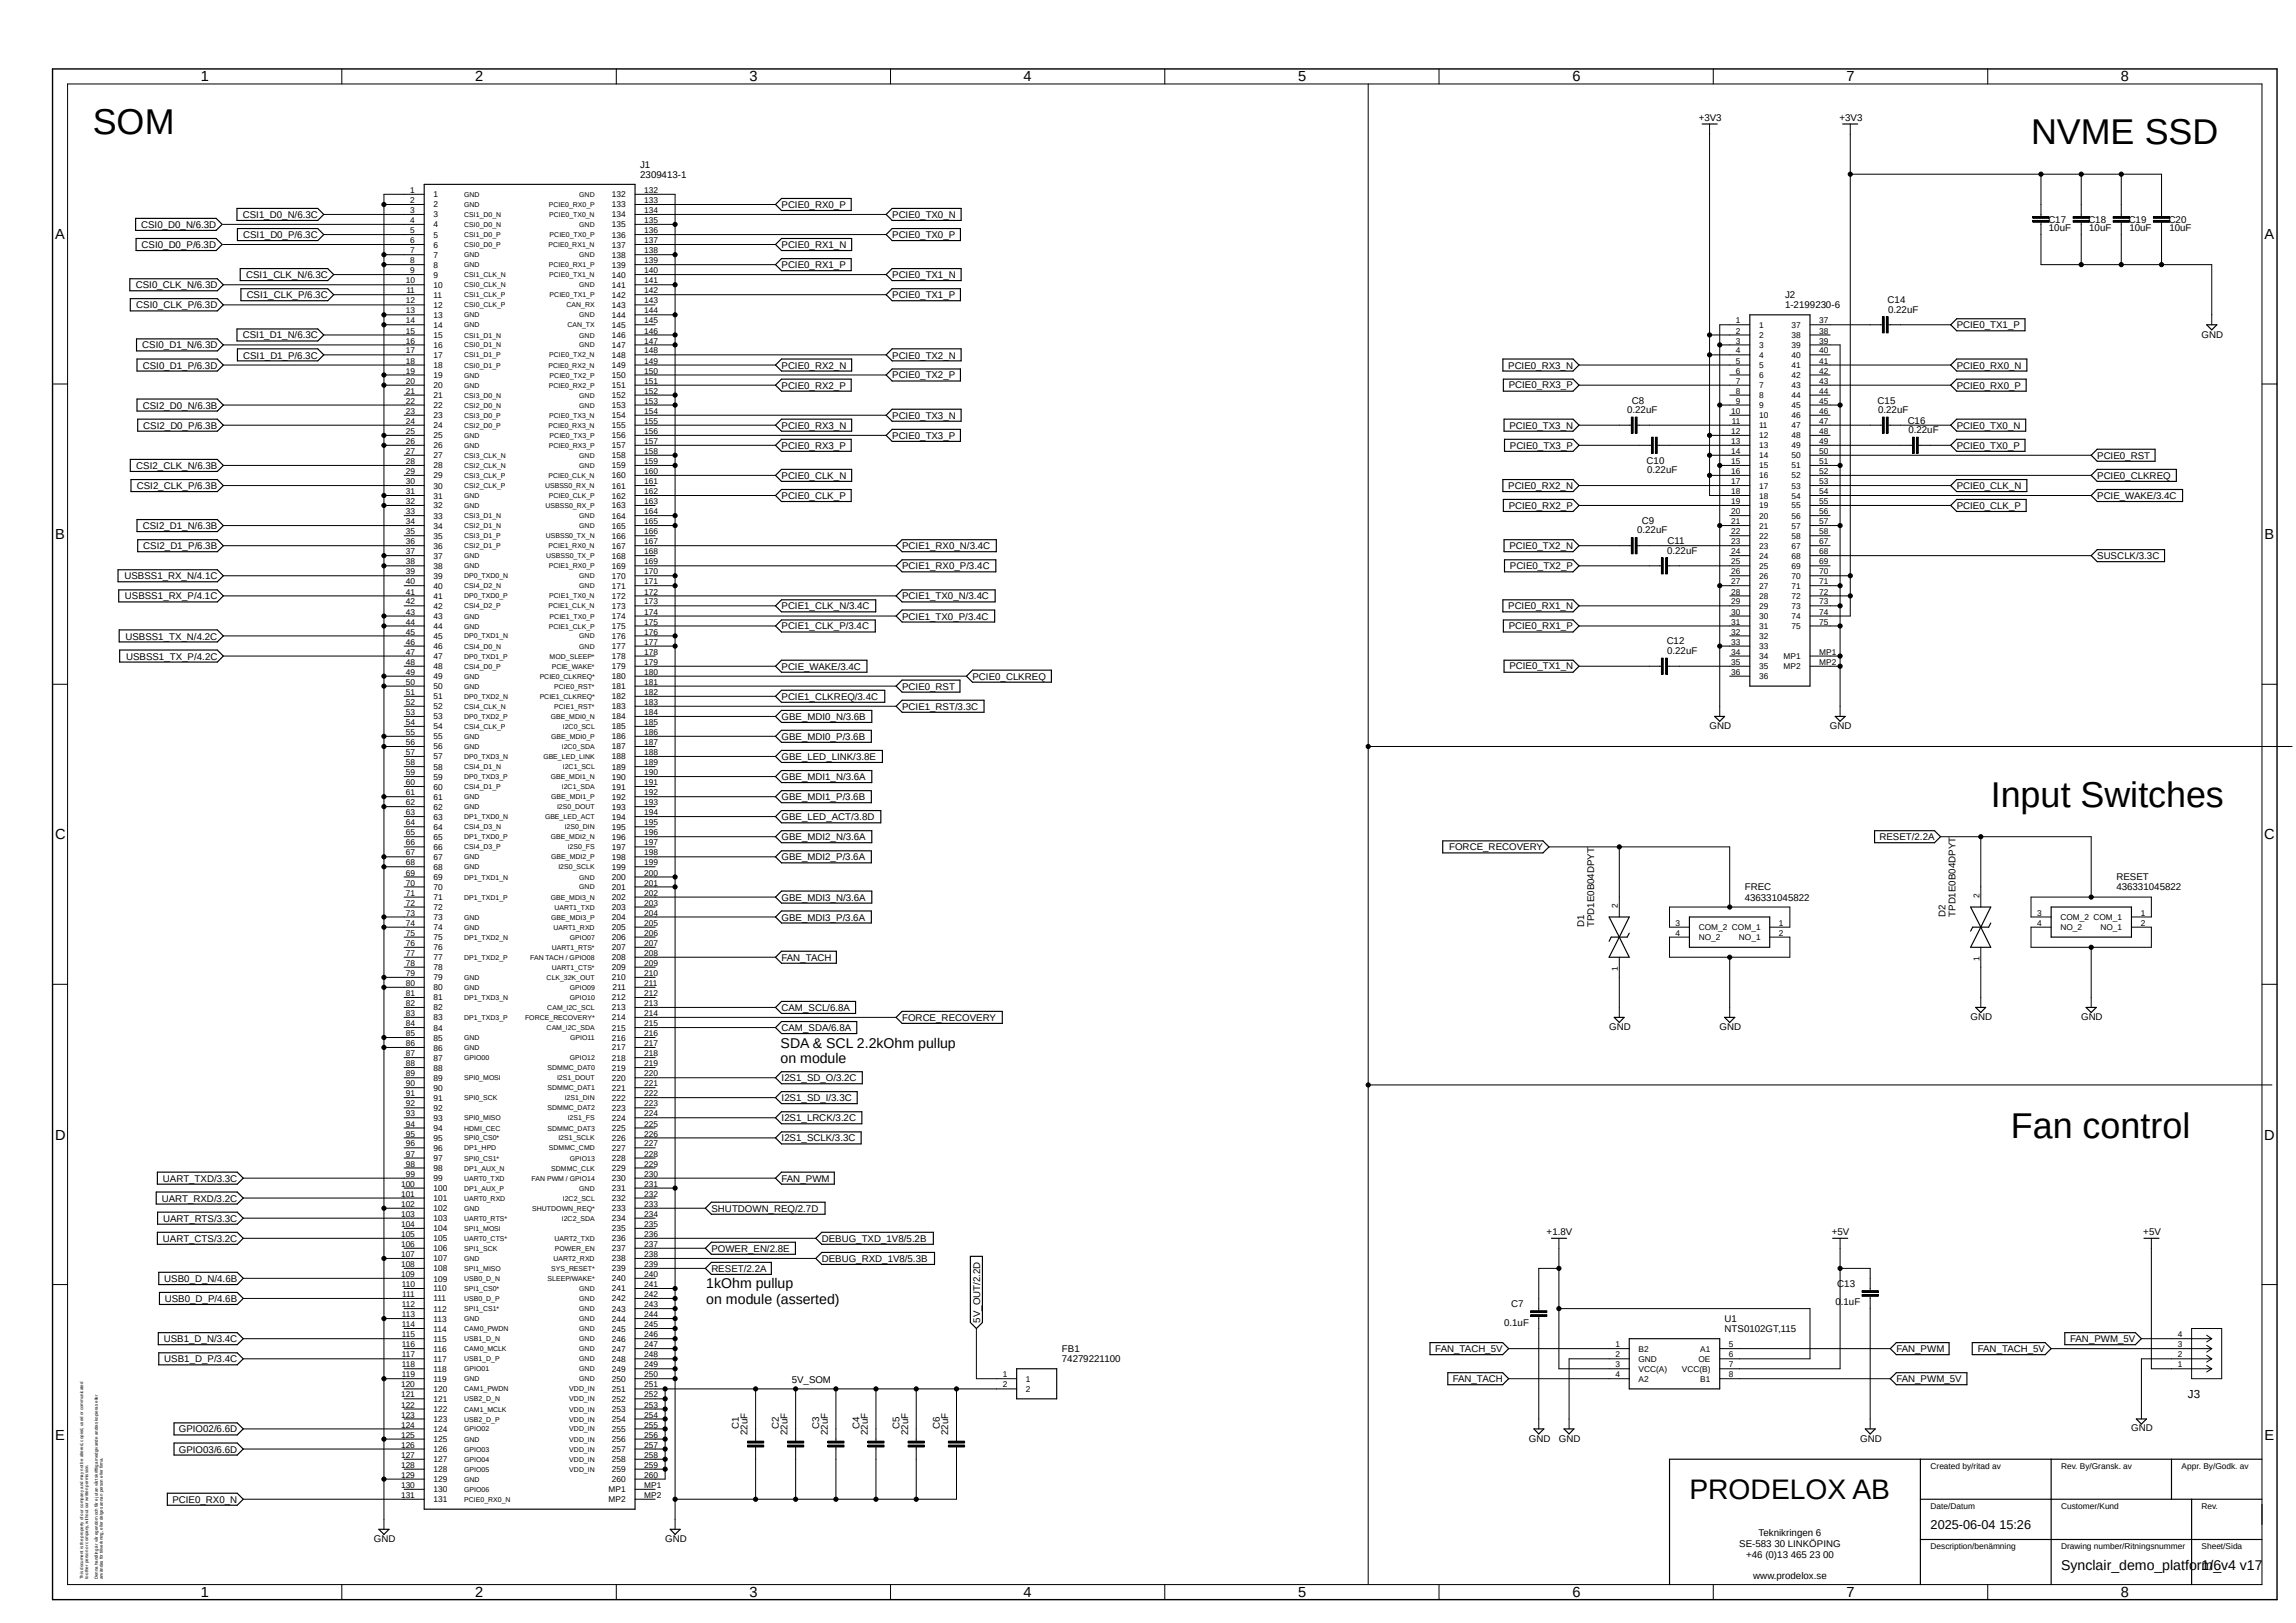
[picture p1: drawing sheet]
<svg xmlns="http://www.w3.org/2000/svg" width="420mm" height="297mm" viewBox="0 0 420 297" stroke-linecap="round" stroke-linejoin="round" font-family="sans-serif">
<defs><g id="words">
<g font-size="6.6">
<text x="17" y="24.6">SOM</text>
<text x="371.5" y="26.4">NVME SSD</text>
<text x="364.2" y="147.6">Input Switches</text>
<text x="367.8" y="208.2">Fan control</text>
</g>
<text font-size="5.2" x="309" y="274.4">PRODELOX AB</text>
<g font-size="2.7">
<text x="36.7" y="14.9">1</text>
<text x="86.9" y="14.9">2</text>
<text x="137.1" y="14.9">3</text>
<text x="187.2" y="14.9">4</text>
<text x="237.4" y="14.9">5</text>
<text x="287.6" y="14.9">6</text>
<text x="337.8" y="14.9">7</text>
<text x="387.9" y="14.9">8</text>
<text x="10.1" y="43.8">A</text>
<text x="414.2" y="43.8">A</text>
<text x="10.1" y="98.7">B</text>
<text x="414.2" y="98.7">B</text>
<text x="10.1" y="153.6">C</text>
<text x="414.2" y="153.6">C</text>
<text x="10.1" y="208.5">D</text>
<text x="414.2" y="208.5">D</text>
<text x="10.1" y="263.4">E</text>
<text x="414.2" y="263.4">E</text>
<text x="36.7" y="292.3">1</text>
<text x="86.9" y="292.3">2</text>
<text x="137.1" y="292.3">3</text>
<text x="187.2" y="292.3">4</text>
<text x="237.4" y="292.3">5</text>
<text x="287.6" y="292.3">6</text>
<text x="337.8" y="292.3">7</text>
<text x="387.9" y="292.3">8</text>
</g>
<g font-size="2.6">
<text x="142.8" y="191.7">SDA &amp; SCL 2.2kOhm pullup</text>
<text x="142.8" y="194.5">on module</text>
<text x="129.2" y="235.8">1kOhm pullup</text>
<text x="129.2" y="238.5">on module (asserted)</text>
<text x="377" y="287.2">Synclair_demo_platform_v4 v17</text>
<text x="402.7" y="287.2">1/6</text>
</g>
<text font-size="2.3" x="353.2" y="279.9">2025-06-04 15:26</text>
<text font-size="2.1" x="400.2" y="255.9">J3</text>
<g font-size="1.8">
<text x="310.7" y="22.1">+3V3</text>
<text x="336.5" y="22.1">+3V3</text>
<text x="117.1" y="32.5">2309413-1</text>
<text x="117.1" y="30.7">J1</text>
<text x="25.8" y="41.7">CSI0_D0_N/6.3D</text>
<text x="44.4" y="39.9">CSI1_D0_N/6.3C</text>
<text x="143" y="38.1">PCIE0_RX0_P</text>
<text x="163.2" y="39.9">PCIE0_TX0_N</text>
<text x="374.7" y="40.8">C17</text>
<text x="382" y="40.8">C18</text>
<text x="389.4" y="40.8">C19</text>
<text x="396.7" y="40.8">C20</text>
<text x="25.9" y="45.4">CSI0_D0_P/6.3D</text>
<text x="44.5" y="43.6">CSI1_D0_P/6.3C</text>
<text x="143" y="45.4">PCIE0_RX1_N</text>
<text x="163.2" y="43.6">PCIE0_TX0_P</text>
<text x="374.8" y="42.3">10uF</text>
<text x="382.1" y="42.3">10uF</text>
<text x="389.5" y="42.3">10uF</text>
<text x="396.8" y="42.3">10uF</text>
<text x="24.8" y="52.7">CSI0_CLK_N/6.3D</text>
<text x="45" y="50.9">CSI1_CLK_N/6.3C</text>
<text x="143" y="49.1">PCIE0_RX1_P</text>
<text x="163.2" y="50.9">PCIE0_TX1_N</text>
<text x="24.9" y="56.4">CSI0_CLK_P/6.3D</text>
<text x="45.1" y="54.6">CSI1_CLK_P/6.3C</text>
<text x="163.2" y="54.6">PCIE0_TX1_P</text>
<text x="326.5" y="56.4">1-2199230-6</text>
<text x="326.5" y="54.6">J2</text>
<text x="345.3" y="55.5">C14</text>
<text x="345.4" y="57.2">0.22uF</text>
<text x="26" y="63.8">CSI0_D1_N/6.3D</text>
<text x="44.4" y="61.9">CSI1_D1_N/6.3C</text>
<text x="44.5" y="65.6">CSI1_D1_P/6.3C</text>
<text x="163.2" y="65.6">PCIE0_TX2_N</text>
<text x="357.9" y="60.1">PCIE0_TX1_P</text>
<text x="402.7" y="61.8">GND</text>
<text x="26.1" y="67.4">CSI0_D1_P/6.3D</text>
<text x="143" y="67.4">PCIE0_RX2_N</text>
<text x="143" y="71.1">PCIE0_RX2_P</text>
<text x="163.2" y="69.3">PCIE0_TX2_P</text>
<text x="275.9" y="67.4">PCIE0_RX3_N</text>
<text x="276" y="71.1">PCIE0_RX3_P</text>
<text x="357.9" y="67.4">PCIE0_RX0_N</text>
<text x="357.9" y="71.1">PCIE0_RX0_P</text>
<text x="26.1" y="74.8">CSI2_D0_N/6.3B</text>
<text x="163.2" y="76.6">PCIE0_TX3_N</text>
<text x="297.6" y="75.6">0.22uF</text>
<text x="298.5" y="73.9">C8</text>
<text x="343.5" y="73.9">C15</text>
<text x="343.5" y="75.6">0.22uF</text>
<text x="349" y="77.6">C16</text>
<text x="26.2" y="78.4">CSI2_D0_P/6.3B</text>
<text x="143" y="78.4">PCIE0_RX3_N</text>
<text x="143" y="82.1">PCIE0_RX3_P</text>
<text x="163.2" y="80.3">PCIE0_TX3_P</text>
<text x="276.1" y="78.4">PCIE0_TX3_N</text>
<text x="276.2" y="82.1">PCIE0_TX3_P</text>
<text x="349.1" y="79.3">0.22uF</text>
<text x="357.9" y="78.4">PCIE0_TX0_N</text>
<text x="357.9" y="82.1">PCIE0_TX0_P</text>
<text x="383.6" y="84">PCIE0_RST</text>
<text x="24.9" y="85.8">CSI2_CLK_N/6.3B</text>
<text x="25" y="89.5">CSI2_CLK_P/6.3B</text>
<text x="143" y="87.6">PCIE0_CLK_N</text>
<text x="275.9" y="89.5">PCIE0_RX2_N</text>
<text x="301.2" y="84.9">C10</text>
<text x="301.3" y="86.6">0.22uF</text>
<text x="357.9" y="89.5">PCIE0_CLK_N</text>
<text x="383.6" y="87.6">PCIE0_CLKREQ</text>
<text x="143" y="91.3">PCIE0_CLK_P</text>
<text x="276" y="93.1">PCIE0_RX2_P</text>
<text x="300.3" y="95.9">C9</text>
<text x="357.9" y="93.2">PCIE0_CLK_P</text>
<text x="383.6" y="91.3">PCIE_WAKE/3.4C</text>
<text x="26.1" y="96.8">CSI2_D1_N/6.3B</text>
<text x="26.2" y="100.5">CSI2_D1_P/6.3B</text>
<text x="165" y="100.5">PCIE1_RX0_N/3.4C</text>
<text x="276.1" y="100.5">PCIE0_TX2_N</text>
<text x="299.5" y="97.6">0.22uF</text>
<text x="305" y="101.3">0.22uF</text>
<text x="305" y="99.6">C11</text>
<text x="22.8" y="106">USBSS1_RX_N/4.1C</text>
<text x="165" y="104.2">PCIE1_RX0_P/3.4C</text>
<text x="276.2" y="104.2">PCIE0_TX2_P</text>
<text x="383.6" y="102.4">SUSCLK/3.3C</text>
<text x="22.9" y="109.7">USBSS1_RX_P/4.1C</text>
<text x="143" y="111.5">PCIE1_CLK_N/3.4C</text>
<text x="165" y="113.4">PCIE1_TX0_P/3.4C</text>
<text x="165" y="109.7">PCIE1_TX0_N/3.4C</text>
<text x="275.9" y="111.5">PCIE0_RX1_N</text>
<text x="22.9" y="117.1">USBSS1_TX_N/4.2C</text>
<text x="143" y="115.2">PCIE1_CLK_P/3.4C</text>
<text x="276" y="115.2">PCIE0_RX1_P</text>
<text x="304.9" y="117.9">C12</text>
<text x="305" y="119.7">0.22uF</text>
<text x="23.1" y="120.7">USBSS1_TX_P/4.2C</text>
<text x="143" y="122.6">PCIE_WAKE/3.4C</text>
<text x="177.9" y="124.4">PCIE0_CLKREQ</text>
<text x="276.1" y="122.5">PCIE0_TX1_N</text>
<text x="143" y="128.1">PCIE1_CLKREQ/3.4C</text>
<text x="143" y="131.7">GBE_MDI0_N/3.6B</text>
<text x="165" y="129.9">PCIE1_RST/3.3C</text>
<text x="165" y="126.2">PCIE0_RST</text>
<text x="143" y="135.4">GBE_MDI0_P/3.6B</text>
<text x="312.7" y="133.4">GND</text>
<text x="334.7" y="133.4">GND</text>
<text x="143" y="142.7">GBE_MDI1_N/3.6A</text>
<text x="143" y="139.1">GBE_LED_LINK/3.8E</text>
<text x="143" y="146.4">GBE_MDI1_P/3.6B</text>
<text x="143" y="153.8">GBE_MDI2_N/3.6A</text>
<text x="143" y="150.1">GBE_LED_ACT/3.8D</text>
<text x="265.1" y="155.6">FORCE_RECOVERY</text>
<text x="343.8" y="153.8">RESET/2.2A</text>
<text x="143" y="157.4">GBE_MDI2_P/3.6A</text>
<text x="387.1" y="161.1">RESET</text>
<text x="143" y="164.8">GBE_MDI3_N/3.6A</text>
<text x="319.2" y="164.8">436331045822</text>
<text x="319.2" y="162.9">FREC</text>
<text x="355.9" y="167.8" transform="rotate(-90 355.9 167.8)">D2</text>
<text x="357.7" y="167.8" transform="rotate(-90 357.7 167.8)">TPD1E0B04DPYT</text>
<text x="387.1" y="162.9">436331045822</text>
<text x="143" y="168.5">GBE_MDI3_P/3.6A</text>
<text x="289.8" y="169.7" transform="rotate(-90 289.8 169.7)">D1</text>
<text x="291.6" y="169.7" transform="rotate(-90 291.6 169.7)">TPD1E0B04DPYT</text>
<text x="143" y="175.8">FAN_TACH</text>
<text x="143" y="185">CAM_SCL/6.8A</text>
<text x="143" y="188.7">CAM_SDA/6.8A</text>
<text x="165" y="186.9">FORCE_RECOVERY</text>
<text x="294.3" y="188.5">GND</text>
<text x="314.5" y="188.5">GND</text>
<text x="360.5" y="186.6">GND</text>
<text x="380.7" y="186.6">GND</text>
<text x="143" y="197.9">I2S1_SD_O/3.2C</text>
<text x="143" y="201.6">I2S1_SD_I/3.3C</text>
<text x="143" y="205.2">I2S1_LRCK/3.2C</text>
<text x="143" y="208.9">I2S1_SCLK/3.3C</text>
<text x="29.6" y="219.9">UART_RXD/3.2C</text>
<text x="29.8" y="216.2">UART_TXD/3.3C</text>
<text x="130.1" y="221.7">SHUTDOWN_REQ/2.7D</text>
<text x="143" y="216.2">FAN_PWM</text>
<text x="29.8" y="227.2">UART_CTS/3.2C</text>
<text x="29.8" y="223.6">UART_RTS/3.3C</text>
<text x="150.3" y="227.2">DEBUG_TXD_1V8/5.2B</text>
<text x="282.9" y="226.1">+1.8V</text>
<text x="335.1" y="226.1">+5V</text>
<text x="392.1" y="226.1">+5V</text>
<text x="130.1" y="232.8">RESET/2.2A</text>
<text x="130.1" y="229.1">POWER_EN/2.8E</text>
<text x="150.3" y="230.9">DEBUG_RXD_1V8/5.3B</text>
<text x="30.1" y="234.6">USB0_D_N/4.6B</text>
<text x="30.1" y="238.3">USB0_D_P/4.6B</text>
<text x="276.4" y="239.2">C7</text>
<text x="335.7" y="238.9">0.1uF</text>
<text x="336.1" y="235.5">C13</text>
<text x="30" y="245.6">USB1_D_N/3.4C</text>
<text x="179.3" y="242" transform="rotate(-90 179.3 242)">5V_OUT/2.2D</text>
<text x="275.1" y="242.6">0.1uF</text>
<text x="315.5" y="243.8">NTS0102GT,115</text>
<text x="315.5" y="241.9">U1</text>
<text x="378.7" y="245.6">FAN_PWM_5V</text>
<text x="30.1" y="249.3">USB1_D_P/3.4C</text>
<text x="194.2" y="249.3">74279221100</text>
<text x="194.2" y="247.4">FB1</text>
<text x="262.6" y="247.4">FAN_TACH_5V</text>
<text x="346.9" y="247.4">FAN_PWM</text>
<text x="361.8" y="247.4">FAN_TACH_5V</text>
<text x="144.8" y="253.1">5V_SOM</text>
<text x="265.7" y="252.9">FAN_TACH</text>
<text x="346.9" y="253">FAN_PWM_5V</text>
<text x="32.7" y="262.1">GPIO02/6.6D</text>
<text x="135.2" y="261.6" transform="rotate(-90 135.2 261.6)">C1</text>
<text x="136.7" y="262.6" transform="rotate(-90 136.7 262.6)">22uF</text>
<text x="142.5" y="261.6" transform="rotate(-90 142.5 261.6)">C2</text>
<text x="144.1" y="262.6" transform="rotate(-90 144.1 262.6)">22uF</text>
<text x="149.9" y="261.6" transform="rotate(-90 149.9 261.6)">C3</text>
<text x="151.4" y="262.6" transform="rotate(-90 151.4 262.6)">22uF</text>
<text x="157.2" y="261.6" transform="rotate(-90 157.2 261.6)">C4</text>
<text x="158.8" y="262.6" transform="rotate(-90 158.8 262.6)">22uF</text>
<text x="164.6" y="261.6" transform="rotate(-90 164.6 261.6)">C5</text>
<text x="166.1" y="262.6" transform="rotate(-90 166.1 262.6)">22uF</text>
<text x="171.9" y="261.6" transform="rotate(-90 171.9 261.6)">C6</text>
<text x="173.4" y="262.6" transform="rotate(-90 173.4 262.6)">22uF</text>
<text x="279.7" y="263.8">GND</text>
<text x="285.2" y="263.8">GND</text>
<text x="340.3" y="263.8">GND</text>
<text x="389.9" y="262">GND</text>
<text x="32.7" y="265.8">GPIO03/6.6D</text>
<text x="31.5" y="275">PCIE0_RX0_N</text>
<text x="321.7" y="281.1">Teknikringen 6</text>
<text x="68.4" y="282.2">GND</text>
<text x="121.7" y="282.2">GND</text>
<text x="318.1" y="283.1">SE-583 30 LINKÖPING</text>
<text x="319.4" y="285">+46 (0)13 465 23 00</text>
<text x="320.7" y="288.9">www.prodelox.se</text>
</g>
<g font-size="1.5">
<text x="75.1" y="35.3">1</text>
<text x="117.9" y="35.3">132</text>
<text x="75.1" y="37.2">2</text>
<text x="75.1" y="39">3</text>
<text x="75.1" y="40.8">4</text>
<text x="79.3" y="36.1">1</text>
<text x="79.3" y="38">2</text>
<text x="79.3" y="39.8">3</text>
<text x="79.3" y="41.6">4</text>
<text x="111.9" y="36.1">132</text>
<text x="111.9" y="38">133</text>
<text x="111.9" y="39.8">134</text>
<text x="111.9" y="41.6">135</text>
<text x="117.9" y="37.2">133</text>
<text x="117.9" y="39">134</text>
<text x="117.9" y="40.8">135</text>
<text x="75.1" y="42.7">5</text>
<text x="75.1" y="44.5">6</text>
<text x="75.1" y="46.4">7</text>
<text x="79.3" y="43.5">5</text>
<text x="79.3" y="45.3">6</text>
<text x="79.3" y="47.2">7</text>
<text x="111.9" y="43.5">136</text>
<text x="111.9" y="45.3">137</text>
<text x="111.9" y="47.2">138</text>
<text x="117.9" y="42.7">136</text>
<text x="117.9" y="44.5">137</text>
<text x="117.9" y="46.4">138</text>
<text x="74.2" y="51.9">10</text>
<text x="74.3" y="53.7">11</text>
<text x="75.1" y="48.2">8</text>
<text x="75.1" y="50">9</text>
<text x="79.3" y="49">8</text>
<text x="79.3" y="50.8">9</text>
<text x="79.3" y="52.7">10</text>
<text x="111.9" y="49">139</text>
<text x="111.9" y="50.8">140</text>
<text x="111.9" y="52.7">141</text>
<text x="117.9" y="48.2">139</text>
<text x="117.9" y="50">140</text>
<text x="117.9" y="51.9">141</text>
<text x="117.9" y="53.7">142</text>
<text x="74.2" y="55.5">12</text>
<text x="74.2" y="57.4">13</text>
<text x="74.2" y="59.2">14</text>
<text x="79.3" y="54.5">11</text>
<text x="79.3" y="56.3">12</text>
<text x="79.3" y="58.2">13</text>
<text x="79.3" y="60">14</text>
<text x="111.9" y="54.5">142</text>
<text x="111.9" y="56.3">143</text>
<text x="111.9" y="58.2">144</text>
<text x="111.9" y="60">145</text>
<text x="117.9" y="55.5">143</text>
<text x="117.9" y="57.4">144</text>
<text x="117.9" y="59.2">145</text>
<text x="317.5" y="59.2">1</text>
<text x="321.8" y="60">1</text>
<text x="327.7" y="60">37</text>
<text x="332.8" y="59.2">37</text>
<text x="74.2" y="61">15</text>
<text x="74.2" y="62.9">16</text>
<text x="74.2" y="64.7">17</text>
<text x="79.3" y="61.8">15</text>
<text x="79.3" y="63.7">16</text>
<text x="79.3" y="65.5">17</text>
<text x="111.9" y="61.8">146</text>
<text x="111.9" y="63.7">147</text>
<text x="111.9" y="65.5">148</text>
<text x="117.9" y="61">146</text>
<text x="117.9" y="62.9">147</text>
<text x="117.9" y="64.7">148</text>
<text x="317.5" y="61">2</text>
<text x="317.5" y="62.9">3</text>
<text x="317.5" y="64.7">4</text>
<text x="321.8" y="61.8">2</text>
<text x="321.8" y="63.7">3</text>
<text x="321.8" y="65.5">4</text>
<text x="327.7" y="61.8">38</text>
<text x="327.7" y="63.7">39</text>
<text x="327.7" y="65.5">40</text>
<text x="332.8" y="61">38</text>
<text x="332.8" y="62.9">39</text>
<text x="332.8" y="64.7">40</text>
<text x="74.2" y="66.5">18</text>
<text x="74.2" y="68.4">19</text>
<text x="74.2" y="70.2">20</text>
<text x="79.3" y="67.4">18</text>
<text x="79.3" y="69.2">19</text>
<text x="79.3" y="71">20</text>
<text x="111.9" y="67.4">149</text>
<text x="111.9" y="69.2">150</text>
<text x="111.9" y="71">151</text>
<text x="117.9" y="66.5">149</text>
<text x="117.9" y="68.4">150</text>
<text x="117.9" y="70.2">151</text>
<text x="317.5" y="66.5">5</text>
<text x="317.5" y="68.4">6</text>
<text x="317.5" y="70.2">7</text>
<text x="321.8" y="67.4">5</text>
<text x="321.8" y="69.2">6</text>
<text x="321.8" y="71">7</text>
<text x="327.7" y="67.4">41</text>
<text x="327.7" y="69.2">42</text>
<text x="327.7" y="71">43</text>
<text x="332.8" y="66.5">41</text>
<text x="332.8" y="68.4">42</text>
<text x="332.8" y="70.2">43</text>
<text x="74.2" y="72.1">21</text>
<text x="74.2" y="73.9">22</text>
<text x="74.2" y="75.7">23</text>
<text x="74.2" y="77.6">24</text>
<text x="79.3" y="72.9">21</text>
<text x="79.3" y="74.7">22</text>
<text x="79.3" y="76.5">23</text>
<text x="111.9" y="72.9">152</text>
<text x="111.9" y="74.7">153</text>
<text x="111.9" y="76.5">154</text>
<text x="117.9" y="72.1">152</text>
<text x="117.9" y="73.9">153</text>
<text x="117.9" y="75.7">154</text>
<text x="117.9" y="77.6">155</text>
<text x="316.7" y="75.7">10</text>
<text x="316.8" y="77.6">11</text>
<text x="317.5" y="72.1">8</text>
<text x="317.5" y="73.9">9</text>
<text x="321.8" y="72.9">8</text>
<text x="321.8" y="74.7">9</text>
<text x="321.8" y="76.5">10</text>
<text x="327.7" y="72.9">44</text>
<text x="327.7" y="74.7">45</text>
<text x="327.7" y="76.5">46</text>
<text x="332.8" y="72.1">44</text>
<text x="332.8" y="73.9">45</text>
<text x="332.8" y="75.7">46</text>
<text x="332.8" y="77.6">47</text>
<text x="74.2" y="79.4">25</text>
<text x="74.2" y="81.2">26</text>
<text x="74.2" y="83.1">27</text>
<text x="79.3" y="78.4">24</text>
<text x="79.3" y="80.2">25</text>
<text x="79.3" y="82">26</text>
<text x="79.3" y="83.9">27</text>
<text x="111.9" y="78.4">155</text>
<text x="111.9" y="80.2">156</text>
<text x="111.9" y="82">157</text>
<text x="111.9" y="83.9">158</text>
<text x="117.9" y="79.4">156</text>
<text x="117.9" y="81.2">157</text>
<text x="117.9" y="83.1">158</text>
<text x="316.7" y="79.4">12</text>
<text x="316.7" y="81.2">13</text>
<text x="316.7" y="83.1">14</text>
<text x="321.8" y="78.4">11</text>
<text x="321.8" y="80.2">12</text>
<text x="321.8" y="82">13</text>
<text x="321.8" y="83.9">14</text>
<text x="327.7" y="78.4">47</text>
<text x="327.7" y="80.2">48</text>
<text x="327.7" y="82">49</text>
<text x="327.7" y="83.9">50</text>
<text x="332.8" y="79.4">48</text>
<text x="332.8" y="81.2">49</text>
<text x="332.8" y="83.1">50</text>
<text x="74.2" y="84.9">28</text>
<text x="74.2" y="86.7">29</text>
<text x="74.2" y="88.6">30</text>
<text x="79.3" y="85.7">28</text>
<text x="79.3" y="87.5">29</text>
<text x="79.3" y="89.4">30</text>
<text x="111.9" y="85.7">159</text>
<text x="111.9" y="87.5">160</text>
<text x="111.9" y="89.4">161</text>
<text x="117.9" y="84.9">159</text>
<text x="117.9" y="86.7">160</text>
<text x="117.9" y="88.6">161</text>
<text x="316.7" y="84.9">15</text>
<text x="316.7" y="86.7">16</text>
<text x="316.7" y="88.6">17</text>
<text x="321.8" y="85.7">15</text>
<text x="321.8" y="87.5">16</text>
<text x="321.8" y="89.4">17</text>
<text x="327.7" y="85.7">51</text>
<text x="327.7" y="87.5">52</text>
<text x="327.7" y="89.4">53</text>
<text x="332.8" y="84.9">51</text>
<text x="332.8" y="86.7">52</text>
<text x="332.8" y="88.6">53</text>
<text x="74.2" y="90.4">31</text>
<text x="74.2" y="92.2">32</text>
<text x="74.2" y="94.1">33</text>
<text x="74.2" y="95.9">34</text>
<text x="79.3" y="91.2">31</text>
<text x="79.3" y="93">32</text>
<text x="79.3" y="94.9">33</text>
<text x="111.9" y="91.2">162</text>
<text x="111.9" y="93">163</text>
<text x="111.9" y="94.9">164</text>
<text x="117.9" y="90.4">162</text>
<text x="117.9" y="92.2">163</text>
<text x="117.9" y="94.1">164</text>
<text x="117.9" y="95.9">165</text>
<text x="316.7" y="90.4">18</text>
<text x="316.7" y="92.2">19</text>
<text x="316.7" y="94.1">20</text>
<text x="316.7" y="95.9">21</text>
<text x="321.8" y="91.2">18</text>
<text x="321.8" y="93">19</text>
<text x="321.8" y="94.9">20</text>
<text x="327.7" y="91.2">54</text>
<text x="327.7" y="93">55</text>
<text x="327.7" y="94.9">56</text>
<text x="332.8" y="90.4">54</text>
<text x="332.8" y="92.2">55</text>
<text x="332.8" y="94.1">56</text>
<text x="332.8" y="95.9">57</text>
<text x="74.2" y="97.7">35</text>
<text x="74.2" y="99.6">36</text>
<text x="74.2" y="101.4">37</text>
<text x="79.3" y="96.7">34</text>
<text x="79.3" y="98.6">35</text>
<text x="79.3" y="100.4">36</text>
<text x="111.9" y="96.7">165</text>
<text x="111.9" y="98.6">166</text>
<text x="111.9" y="100.4">167</text>
<text x="117.9" y="97.7">166</text>
<text x="117.9" y="99.6">167</text>
<text x="117.9" y="101.4">168</text>
<text x="316.7" y="97.7">22</text>
<text x="316.7" y="99.6">23</text>
<text x="316.7" y="101.4">24</text>
<text x="321.8" y="96.7">21</text>
<text x="321.8" y="98.6">22</text>
<text x="321.8" y="100.4">23</text>
<text x="327.7" y="96.7">57</text>
<text x="327.7" y="98.6">58</text>
<text x="327.7" y="100.4">67</text>
<text x="332.8" y="97.7">58</text>
<text x="332.8" y="99.6">67</text>
<text x="332.8" y="101.4">68</text>
<text x="74.2" y="103.3">38</text>
<text x="74.2" y="105.1">39</text>
<text x="74.2" y="106.9">40</text>
<text x="79.3" y="102.2">37</text>
<text x="79.3" y="104.1">38</text>
<text x="79.3" y="105.9">39</text>
<text x="79.3" y="107.8">40</text>
<text x="111.9" y="102.2">168</text>
<text x="111.9" y="104.1">169</text>
<text x="111.9" y="105.9">170</text>
<text x="111.9" y="107.7">171</text>
<text x="117.9" y="103.3">169</text>
<text x="117.9" y="105.1">170</text>
<text x="117.9" y="106.9">171</text>
<text x="316.7" y="103.3">25</text>
<text x="316.7" y="105.1">26</text>
<text x="316.7" y="106.9">27</text>
<text x="321.8" y="102.2">24</text>
<text x="321.8" y="104.1">25</text>
<text x="321.8" y="105.9">26</text>
<text x="321.8" y="107.8">27</text>
<text x="327.7" y="102.2">68</text>
<text x="327.7" y="104.1">69</text>
<text x="327.7" y="105.9">70</text>
<text x="327.7" y="107.7">71</text>
<text x="332.8" y="103.3">69</text>
<text x="332.8" y="105.1">70</text>
<text x="332.8" y="106.9">71</text>
<text x="74.2" y="108.8">41</text>
<text x="74.2" y="110.6">42</text>
<text x="74.2" y="112.5">43</text>
<text x="79.3" y="109.6">41</text>
<text x="79.3" y="111.4">42</text>
<text x="79.3" y="113.3">43</text>
<text x="111.9" y="109.6">172</text>
<text x="111.9" y="111.4">173</text>
<text x="111.9" y="113.3">174</text>
<text x="117.9" y="108.8">172</text>
<text x="117.9" y="110.6">173</text>
<text x="117.9" y="112.5">174</text>
<text x="316.7" y="108.8">28</text>
<text x="316.7" y="110.6">29</text>
<text x="316.7" y="112.5">30</text>
<text x="321.8" y="109.6">28</text>
<text x="321.8" y="111.4">29</text>
<text x="321.8" y="113.3">30</text>
<text x="327.7" y="109.6">72</text>
<text x="327.7" y="111.4">73</text>
<text x="327.7" y="113.3">74</text>
<text x="332.8" y="108.8">72</text>
<text x="332.8" y="110.6">73</text>
<text x="332.8" y="112.5">74</text>
<text x="74.2" y="114.3">44</text>
<text x="74.2" y="116.1">45</text>
<text x="74.2" y="118">46</text>
<text x="74.2" y="119.8">47</text>
<text x="79.3" y="115.1">44</text>
<text x="79.3" y="116.9">45</text>
<text x="79.3" y="118.8">46</text>
<text x="111.9" y="115.1">175</text>
<text x="111.9" y="116.9">176</text>
<text x="111.9" y="118.8">177</text>
<text x="117.9" y="114.3">175</text>
<text x="117.9" y="116.1">176</text>
<text x="117.9" y="118">177</text>
<text x="117.9" y="119.8">178</text>
<text x="316.7" y="114.3">31</text>
<text x="316.7" y="116.1">32</text>
<text x="316.7" y="118">33</text>
<text x="316.7" y="119.8">34</text>
<text x="321.8" y="115.1">31</text>
<text x="321.8" y="116.9">32</text>
<text x="321.8" y="118.8">33</text>
<text x="327.7" y="115.1">75</text>
<text x="332.8" y="114.3">75</text>
<text x="332.8" y="119.8">MP1</text>
<text x="74.2" y="121.7">48</text>
<text x="74.2" y="123.5">49</text>
<text x="74.2" y="125.3">50</text>
<text x="79.3" y="120.6">47</text>
<text x="79.3" y="122.5">48</text>
<text x="79.3" y="124.3">49</text>
<text x="111.9" y="120.6">178</text>
<text x="111.9" y="122.5">179</text>
<text x="111.9" y="124.3">180</text>
<text x="117.9" y="121.7">179</text>
<text x="117.9" y="123.5">180</text>
<text x="117.9" y="125.3">181</text>
<text x="316.7" y="121.7">35</text>
<text x="316.7" y="123.5">36</text>
<text x="321.8" y="120.6">34</text>
<text x="321.8" y="122.5">35</text>
<text x="321.8" y="124.3">36</text>
<text x="326.3" y="120.6">MP1</text>
<text x="326.3" y="122.5">MP2</text>
<text x="332.8" y="121.7">MP2</text>
<text x="74.2" y="127.2">51</text>
<text x="74.2" y="129">52</text>
<text x="74.2" y="130.9">53</text>
<text x="79.3" y="126.1">50</text>
<text x="79.3" y="128">51</text>
<text x="79.3" y="129.8">52</text>
<text x="79.3" y="131.7">53</text>
<text x="111.9" y="126.1">181</text>
<text x="111.9" y="128">182</text>
<text x="111.9" y="129.8">183</text>
<text x="111.9" y="131.7">184</text>
<text x="117.9" y="127.2">182</text>
<text x="117.9" y="129">183</text>
<text x="117.9" y="130.9">184</text>
<text x="74.2" y="132.7">54</text>
<text x="74.2" y="134.5">55</text>
<text x="74.2" y="136.4">56</text>
<text x="79.3" y="133.5">54</text>
<text x="79.3" y="135.3">55</text>
<text x="79.3" y="137.2">56</text>
<text x="111.9" y="133.5">185</text>
<text x="111.9" y="135.3">186</text>
<text x="111.9" y="137.2">187</text>
<text x="117.9" y="132.7">185</text>
<text x="117.9" y="134.5">186</text>
<text x="117.9" y="136.4">187</text>
<text x="74.2" y="138.2">57</text>
<text x="74.2" y="140">58</text>
<text x="74.2" y="141.9">59</text>
<text x="74.2" y="143.7">60</text>
<text x="79.3" y="139">57</text>
<text x="79.3" y="140.8">58</text>
<text x="79.3" y="142.7">59</text>
<text x="111.9" y="139">188</text>
<text x="111.9" y="140.8">189</text>
<text x="111.9" y="142.7">190</text>
<text x="117.9" y="138.2">188</text>
<text x="117.9" y="140">189</text>
<text x="117.9" y="141.9">190</text>
<text x="117.9" y="143.7">191</text>
<text x="74.2" y="145.5">61</text>
<text x="74.2" y="147.4">62</text>
<text x="74.2" y="149.2">63</text>
<text x="79.3" y="144.5">60</text>
<text x="79.3" y="146.3">61</text>
<text x="79.3" y="148.2">62</text>
<text x="111.9" y="144.5">191</text>
<text x="111.9" y="146.3">192</text>
<text x="111.9" y="148.2">193</text>
<text x="111.9" y="150">194</text>
<text x="117.9" y="145.5">192</text>
<text x="117.9" y="147.4">193</text>
<text x="117.9" y="149.2">194</text>
<text x="74.2" y="151">64</text>
<text x="74.2" y="152.9">65</text>
<text x="74.2" y="154.7">66</text>
<text x="79.3" y="150">63</text>
<text x="79.3" y="151.8">64</text>
<text x="79.3" y="153.7">65</text>
<text x="79.3" y="155.5">66</text>
<text x="111.9" y="151.8">195</text>
<text x="111.9" y="153.7">196</text>
<text x="111.9" y="155.5">197</text>
<text x="117.9" y="151">195</text>
<text x="117.9" y="152.9">196</text>
<text x="117.9" y="154.7">197</text>
<text x="74.2" y="156.5">67</text>
<text x="74.2" y="158.4">68</text>
<text x="74.2" y="160.2">69</text>
<text x="79.3" y="157.4">67</text>
<text x="79.3" y="159.2">68</text>
<text x="79.3" y="161">69</text>
<text x="111.9" y="157.4">198</text>
<text x="111.9" y="159.2">199</text>
<text x="111.9" y="161">200</text>
<text x="117.9" y="156.5">198</text>
<text x="117.9" y="158.4">199</text>
<text x="117.9" y="160.2">200</text>
<text x="74.2" y="162.1">70</text>
<text x="74.2" y="163.9">71</text>
<text x="74.2" y="165.7">72</text>
<text x="74.2" y="167.6">73</text>
<text x="79.3" y="162.9">70</text>
<text x="79.3" y="164.7">71</text>
<text x="79.3" y="166.5">72</text>
<text x="111.9" y="162.9">201</text>
<text x="111.9" y="164.7">202</text>
<text x="111.9" y="166.5">203</text>
<text x="117.9" y="162.1">201</text>
<text x="117.9" y="163.9">202</text>
<text x="117.9" y="165.7">203</text>
<text x="117.9" y="167.6">204</text>
<text x="296" y="166.1" transform="rotate(-90 296 166.1)">2</text>
<text x="362.1" y="164.3" transform="rotate(-90 362.1 164.3)">2</text>
<text x="372.7" y="167.6">3</text>
<text x="391.6" y="167.6">1</text>
<text x="74.2" y="169.4">74</text>
<text x="74.2" y="171.2">75</text>
<text x="74.2" y="173.1">76</text>
<text x="79.3" y="168.4">73</text>
<text x="79.3" y="170.2">74</text>
<text x="79.3" y="172">75</text>
<text x="79.3" y="173.9">76</text>
<text x="111.9" y="168.4">204</text>
<text x="111.9" y="170.2">205</text>
<text x="111.9" y="172">206</text>
<text x="111.9" y="173.9">207</text>
<text x="117.9" y="169.4">205</text>
<text x="117.9" y="171.2">206</text>
<text x="117.9" y="173.1">207</text>
<text x="306.5" y="169.4">3</text>
<text x="306.5" y="171.2">4</text>
<text x="310.7" y="170.2">COM_2 COM_1</text>
<text x="310.7" y="172">NO_2</text>
<text x="318.1" y="172">NO_1</text>
<text x="325.4" y="169.4">1</text>
<text x="325.4" y="171.2">2</text>
<text x="372.7" y="169.4">4</text>
<text x="376.9" y="168.4">COM_2 COM_1</text>
<text x="376.9" y="170.2">NO_2</text>
<text x="384.2" y="170.2">NO_1</text>
<text x="391.6" y="169.4">2</text>
<text x="74.2" y="174.9">77</text>
<text x="74.2" y="176.7">78</text>
<text x="74.2" y="178.6">79</text>
<text x="79.3" y="175.7">77</text>
<text x="79.3" y="177.5">78</text>
<text x="79.3" y="179.4">79</text>
<text x="111.9" y="175.7">208</text>
<text x="111.9" y="177.5">209</text>
<text x="111.9" y="179.4">210</text>
<text x="117.9" y="174.9">208</text>
<text x="117.9" y="176.7">209</text>
<text x="117.9" y="178.6">210</text>
<text x="296" y="177.7" transform="rotate(-90 296 177.7)">1</text>
<text x="362.1" y="175.9" transform="rotate(-90 362.1 175.9)">1</text>
<text x="74.2" y="180.4">80</text>
<text x="74.2" y="182.2">81</text>
<text x="74.2" y="184.1">82</text>
<text x="74.2" y="185.9">83</text>
<text x="79.3" y="181.2">80</text>
<text x="79.3" y="183.1">81</text>
<text x="79.3" y="184.9">82</text>
<text x="111.9" y="183.1">212</text>
<text x="111.9" y="184.9">213</text>
<text x="112.1" y="181.2">211</text>
<text x="117.9" y="180.4">211</text>
<text x="117.9" y="182.2">212</text>
<text x="117.9" y="184.1">213</text>
<text x="117.9" y="185.9">214</text>
<text x="74.2" y="187.8">84</text>
<text x="74.2" y="189.6">85</text>
<text x="74.2" y="191.4">86</text>
<text x="79.3" y="186.7">83</text>
<text x="79.3" y="188.6">84</text>
<text x="79.3" y="190.4">85</text>
<text x="111.9" y="186.7">214</text>
<text x="111.9" y="188.6">215</text>
<text x="111.9" y="190.4">216</text>
<text x="117.9" y="187.8">215</text>
<text x="117.9" y="189.6">216</text>
<text x="117.9" y="191.4">217</text>
<text x="74.2" y="193.3">87</text>
<text x="74.2" y="195.1">88</text>
<text x="74.2" y="197">89</text>
<text x="79.3" y="192.3">86</text>
<text x="79.3" y="194.1">87</text>
<text x="79.3" y="195.9">88</text>
<text x="79.3" y="197.8">89</text>
<text x="111.9" y="192.2">217</text>
<text x="111.9" y="194.1">218</text>
<text x="111.9" y="195.9">219</text>
<text x="111.9" y="197.8">220</text>
<text x="117.9" y="193.3">218</text>
<text x="117.9" y="195.1">219</text>
<text x="117.9" y="197">220</text>
<text x="74.2" y="198.8">90</text>
<text x="74.2" y="200.6">91</text>
<text x="74.2" y="202.5">92</text>
<text x="79.3" y="199.6">90</text>
<text x="79.3" y="201.4">91</text>
<text x="79.3" y="203.3">92</text>
<text x="111.9" y="199.6">221</text>
<text x="111.9" y="201.4">222</text>
<text x="111.9" y="203.3">223</text>
<text x="117.9" y="198.8">221</text>
<text x="117.9" y="200.6">222</text>
<text x="117.9" y="202.5">223</text>
<text x="74.2" y="204.3">93</text>
<text x="74.2" y="206.2">94</text>
<text x="74.2" y="208">95</text>
<text x="74.2" y="209.8">96</text>
<text x="79.3" y="205.1">93</text>
<text x="79.3" y="207">94</text>
<text x="79.3" y="208.8">95</text>
<text x="111.9" y="205.1">224</text>
<text x="111.9" y="207">225</text>
<text x="111.9" y="208.8">226</text>
<text x="117.9" y="204.3">224</text>
<text x="117.9" y="206.2">225</text>
<text x="117.9" y="208">226</text>
<text x="117.9" y="209.8">227</text>
<text x="74.2" y="211.7">97</text>
<text x="74.2" y="213.5">98</text>
<text x="74.2" y="215.3">99</text>
<text x="79.3" y="210.6">96</text>
<text x="79.3" y="212.5">97</text>
<text x="79.3" y="214.3">98</text>
<text x="111.9" y="210.6">227</text>
<text x="111.9" y="212.5">228</text>
<text x="111.9" y="214.3">229</text>
<text x="117.9" y="211.7">228</text>
<text x="117.9" y="213.5">229</text>
<text x="117.9" y="215.3">230</text>
<text x="73.4" y="217.2">100</text>
<text x="73.4" y="219">101</text>
<text x="73.4" y="220.9">102</text>
<text x="79.3" y="216.2">99</text>
<text x="79.3" y="218">100</text>
<text x="79.3" y="219.8">101</text>
<text x="79.3" y="221.7">102</text>
<text x="111.9" y="216.2">230</text>
<text x="111.9" y="218">231</text>
<text x="111.9" y="219.8">232</text>
<text x="111.9" y="221.7">233</text>
<text x="117.9" y="217.2">231</text>
<text x="117.9" y="219">232</text>
<text x="117.9" y="220.9">233</text>
<text x="73.4" y="222.7">103</text>
<text x="73.4" y="224.5">104</text>
<text x="73.4" y="226.4">105</text>
<text x="79.3" y="223.5">103</text>
<text x="79.3" y="225.3">104</text>
<text x="79.3" y="227.2">105</text>
<text x="111.9" y="223.5">234</text>
<text x="111.9" y="225.3">235</text>
<text x="111.9" y="227.2">236</text>
<text x="117.9" y="222.7">234</text>
<text x="117.9" y="224.5">235</text>
<text x="117.9" y="226.4">236</text>
<text x="73.4" y="228.2">106</text>
<text x="73.4" y="230">107</text>
<text x="73.4" y="231.9">108</text>
<text x="73.4" y="233.7">109</text>
<text x="79.3" y="229">106</text>
<text x="79.3" y="230.8">107</text>
<text x="79.3" y="232.7">108</text>
<text x="111.9" y="229">237</text>
<text x="111.9" y="230.8">238</text>
<text x="111.9" y="232.7">239</text>
<text x="117.9" y="228.2">237</text>
<text x="117.9" y="230">238</text>
<text x="117.9" y="231.9">239</text>
<text x="117.9" y="233.7">240</text>
<text x="73.5" y="235.5">110</text>
<text x="73.5" y="239.2">112</text>
<text x="73.6" y="237.4">111</text>
<text x="79.3" y="234.5">109</text>
<text x="79.3" y="236.3">110</text>
<text x="79.3" y="238.2">111</text>
<text x="111.9" y="234.5">240</text>
<text x="111.9" y="236.3">241</text>
<text x="111.9" y="238.2">242</text>
<text x="117.9" y="235.5">241</text>
<text x="117.9" y="237.4">242</text>
<text x="117.9" y="239.2">243</text>
<text x="73.5" y="241">113</text>
<text x="73.5" y="242.9">114</text>
<text x="73.5" y="244.7">115</text>
<text x="79.3" y="240">112</text>
<text x="79.3" y="241.8">113</text>
<text x="79.3" y="243.7">114</text>
<text x="79.3" y="245.5">115</text>
<text x="111.9" y="240">243</text>
<text x="111.9" y="241.8">244</text>
<text x="111.9" y="243.7">245</text>
<text x="111.9" y="245.5">246</text>
<text x="117.9" y="241">244</text>
<text x="117.9" y="242.9">245</text>
<text x="117.9" y="244.7">246</text>
<text x="398.4" y="244.7">4</text>
<text x="73.5" y="246.5">116</text>
<text x="73.5" y="248.4">117</text>
<text x="73.5" y="250.2">118</text>
<text x="79.3" y="247.4">116</text>
<text x="79.3" y="249.2">117</text>
<text x="79.3" y="251">118</text>
<text x="111.9" y="247.4">247</text>
<text x="111.9" y="249.2">248</text>
<text x="111.9" y="251">249</text>
<text x="117.9" y="246.5">247</text>
<text x="117.9" y="248.4">248</text>
<text x="117.9" y="250.2">249</text>
<text x="295.5" y="246.5">1</text>
<text x="295.5" y="248.4">2</text>
<text x="295.5" y="250.2">3</text>
<text x="299.7" y="247.4">B2</text>
<text x="299.7" y="249.2">GND</text>
<text x="299.7" y="251">VCC(A)</text>
<text x="307.6" y="251">VCC(B)</text>
<text x="310.7" y="249.2">OE</text>
<text x="311" y="247.4">A1</text>
<text x="316.2" y="246.5">5</text>
<text x="316.2" y="248.4">6</text>
<text x="316.2" y="250.2">7</text>
<text x="398.4" y="250.2">1</text>
<text x="398.4" y="248.4">2</text>
<text x="398.4" y="246.5">3</text>
<text x="73.4" y="253.9">120</text>
<text x="73.4" y="255.7">121</text>
<text x="73.4" y="257.6">122</text>
<text x="73.5" y="252.1">119</text>
<text x="79.3" y="252.9">119</text>
<text x="79.3" y="254.7">120</text>
<text x="79.3" y="256.5">121</text>
<text x="111.9" y="252.9">250</text>
<text x="111.9" y="254.7">251</text>
<text x="111.9" y="256.5">252</text>
<text x="117.9" y="252.1">250</text>
<text x="117.9" y="253.9">251</text>
<text x="117.9" y="255.7">252</text>
<text x="117.9" y="257.6">253</text>
<text x="183.4" y="252.1">1</text>
<text x="183.4" y="253.9">2</text>
<text x="187.7" y="252.9">1</text>
<text x="187.7" y="254.7">2</text>
<text x="295.5" y="252.1">4</text>
<text x="299.7" y="252.9">A2</text>
<text x="311" y="252.9">B1</text>
<text x="316.2" y="252.1">8</text>
<text x="73.4" y="259.4">123</text>
<text x="73.4" y="261.2">124</text>
<text x="73.4" y="263.1">125</text>
<text x="79.3" y="258.4">122</text>
<text x="79.3" y="260.2">123</text>
<text x="79.3" y="262">124</text>
<text x="79.3" y="263.9">125</text>
<text x="111.9" y="258.4">253</text>
<text x="111.9" y="260.2">254</text>
<text x="111.9" y="262">255</text>
<text x="111.9" y="263.9">256</text>
<text x="117.9" y="259.4">254</text>
<text x="117.9" y="261.2">255</text>
<text x="117.9" y="263.1">256</text>
<text x="73.4" y="264.9">126</text>
<text x="73.4" y="266.7">127</text>
<text x="73.4" y="268.6">128</text>
<text x="79.3" y="265.7">126</text>
<text x="79.3" y="267.6">127</text>
<text x="79.3" y="269.4">128</text>
<text x="111.9" y="265.7">257</text>
<text x="111.9" y="267.6">258</text>
<text x="111.9" y="269.4">259</text>
<text x="117.9" y="264.9">257</text>
<text x="117.9" y="266.7">258</text>
<text x="117.9" y="268.6">259</text>
<text x="353.1" y="268.9">Created by/ritad av</text>
<text x="377" y="268.9">Rev. By/Gransk. av</text>
<text x="399.1" y="268.9">Appr. By/Godk. av</text>
<text x="73.4" y="270.4">129</text>
<text x="73.4" y="272.3">130</text>
<text x="73.4" y="274.1">131</text>
<text x="79.3" y="271.2">129</text>
<text x="79.3" y="273.1">130</text>
<text x="79.3" y="274.9">131</text>
<text x="111.3" y="273.1">MP1</text>
<text x="111.3" y="274.9">MP2</text>
<text x="111.9" y="271.2">260</text>
<text x="117.9" y="270.4">260</text>
<text x="117.9" y="272.3">MP1</text>
<text x="117.9" y="274.1">MP2</text>
<text x="353.1" y="276.2">Date/Datum</text>
<text x="377" y="276.2">Customer/Kund</text>
<text x="402.7" y="276.2">Rev.</text>
<text x="353.1" y="283.5">Description/benämning</text>
<text x="377" y="283.5">Drawing number/Ritningsnummer</text>
<text x="402.7" y="283.5">Sheet/Sida</text>
</g>
<g font-size="1.3">
<text x="84.9" y="41.5">CSI0_D0_N</text>
<text x="84.9" y="39.7">CSI1_D0_N</text>
<text x="84.9" y="36">GND</text>
<text x="84.9" y="37.9">GND</text>
<text x="100.4" y="37.9">PCIE0_RX0_P</text>
<text x="100.5" y="39.7">PCIE0_TX0_N</text>
<text x="106" y="36">GND</text>
<text x="106" y="41.5">GND</text>
<text x="84.9" y="45.2">CSI0_D0_P</text>
<text x="84.9" y="43.4">CSI1_D0_P</text>
<text x="84.9" y="47.1">GND</text>
<text x="100.3" y="45.2">PCIE0_RX1_N</text>
<text x="100.5" y="43.4">PCIE0_TX0_P</text>
<text x="106" y="47.1">GND</text>
<text x="84.9" y="52.6">CSI0_CLK_N</text>
<text x="84.9" y="50.7">CSI1_CLK_N</text>
<text x="84.9" y="48.9">GND</text>
<text x="100.4" y="48.9">PCIE0_RX1_P</text>
<text x="100.5" y="50.7">PCIE0_TX1_N</text>
<text x="106" y="52.6">GND</text>
<text x="84.9" y="56.3">CSI0_CLK_P</text>
<text x="84.9" y="54.4">CSI1_CLK_P</text>
<text x="84.9" y="58.1">GND</text>
<text x="84.9" y="59.9">GND</text>
<text x="100.5" y="54.4">PCIE0_TX1_P</text>
<text x="103.6" y="56.3">CAN_RX</text>
<text x="103.8" y="59.9">CAN_TX</text>
<text x="106" y="58.1">GND</text>
<text x="84.9" y="63.6">CSI0_D1_N</text>
<text x="84.9" y="65.4">CSI1_D1_P</text>
<text x="84.9" y="61.8">CSI1_D1_N</text>
<text x="100.5" y="65.4">PCIE0_TX2_N</text>
<text x="106" y="61.8">GND</text>
<text x="106" y="63.6">GND</text>
<text x="84.9" y="67.3">CSI0_D1_P</text>
<text x="84.9" y="69.1">GND</text>
<text x="84.9" y="71">GND</text>
<text x="100.3" y="67.3">PCIE0_RX2_N</text>
<text x="100.4" y="71">PCIE0_RX2_P</text>
<text x="100.5" y="69.1">PCIE0_TX2_P</text>
<text x="84.9" y="74.6">CSI2_D0_N</text>
<text x="84.9" y="76.5">CSI3_D0_P</text>
<text x="84.9" y="72.8">CSI3_D0_N</text>
<text x="100.5" y="76.5">PCIE0_TX3_N</text>
<text x="106" y="72.8">GND</text>
<text x="106" y="74.6">GND</text>
<text x="84.9" y="78.3">CSI2_D0_P</text>
<text x="84.9" y="83.8">CSI3_CLK_N</text>
<text x="84.9" y="80.1">GND</text>
<text x="84.9" y="82">GND</text>
<text x="100.3" y="78.3">PCIE0_RX3_N</text>
<text x="100.4" y="82">PCIE0_RX3_P</text>
<text x="100.5" y="80.1">PCIE0_TX3_P</text>
<text x="106" y="83.8">GND</text>
<text x="84.9" y="89.3">CSI2_CLK_P</text>
<text x="84.9" y="85.6">CSI2_CLK_N</text>
<text x="84.9" y="87.5">CSI3_CLK_P</text>
<text x="99.7" y="89.3">USBSS0_RX_N</text>
<text x="100.3" y="87.5">PCIE0_CLK_N</text>
<text x="106" y="85.6">GND</text>
<text x="84.9" y="94.8">CSI3_D1_N</text>
<text x="84.9" y="91.1">GND</text>
<text x="84.9" y="93">GND</text>
<text x="99.8" y="93">USBSS0_RX_P</text>
<text x="100.4" y="91.1">PCIE0_CLK_P</text>
<text x="106" y="94.8">GND</text>
<text x="84.9" y="100.3">CSI2_D1_P</text>
<text x="84.9" y="96.6">CSI2_D1_N</text>
<text x="84.9" y="98.5">CSI3_D1_P</text>
<text x="99.8" y="98.5">USBSS0_TX_N</text>
<text x="100.3" y="100.3">PCIE1_RX0_N</text>
<text x="106" y="96.6">GND</text>
<text x="84.9" y="105.8">DP0_TXD0_N</text>
<text x="84.9" y="107.7">CSI4_D2_N</text>
<text x="84.9" y="102.2">GND</text>
<text x="84.9" y="104">GND</text>
<text x="99.9" y="102.2">USBSS0_TX_P</text>
<text x="100.4" y="104">PCIE1_RX0_P</text>
<text x="106" y="105.8">GND</text>
<text x="106" y="107.7">GND</text>
<text x="84.9" y="109.5">DP0_TXD0_P</text>
<text x="84.9" y="111.3">CSI4_D2_P</text>
<text x="84.9" y="113.2">GND</text>
<text x="100.3" y="111.3">PCIE1_CLK_N</text>
<text x="100.5" y="109.5">PCIE1_TX0_N</text>
<text x="100.5" y="113.2">PCIE1_TX0_P</text>
<text x="84.9" y="116.8">DP0_TXD1_N</text>
<text x="84.9" y="118.7">CSI4_D0_N</text>
<text x="84.9" y="115">GND</text>
<text x="100.4" y="115">PCIE1_CLK_P</text>
<text x="106" y="116.8">GND</text>
<text x="106" y="118.7">GND</text>
<text x="84.9" y="120.5">DP0_TXD1_P</text>
<text x="84.9" y="122.4">CSI4_D0_P</text>
<text x="84.9" y="124.2">GND</text>
<text x="98.7" y="124.2">PCIE0_CLKREQ*</text>
<text x="100.5" y="120.5">MOD_SLEEP*</text>
<text x="100.9" y="122.4">PCIE_WAKE*</text>
<text x="84.9" y="129.7">CSI4_CLK_N</text>
<text x="84.9" y="131.6">DP0_TXD2_P</text>
<text x="84.9" y="127.9">DP0_TXD2_N</text>
<text x="84.9" y="126">GND</text>
<text x="98.7" y="127.9">PCIE1_CLKREQ*</text>
<text x="100.8" y="131.6">GBE_MDI0_N</text>
<text x="101.4" y="129.7">PCIE1_RST*</text>
<text x="101.4" y="126">PCIE0_RST*</text>
<text x="84.9" y="133.4">CSI4_CLK_P</text>
<text x="84.9" y="135.2">GND</text>
<text x="84.9" y="137.1">GND</text>
<text x="100.8" y="135.2">GBE_MDI0_P</text>
<text x="102.8" y="137.1">I2C0_SDA</text>
<text x="103" y="133.4">I2C0_SCL</text>
<text x="84.9" y="142.6">DP0_TXD3_P</text>
<text x="84.9" y="138.9">DP0_TXD3_N</text>
<text x="84.9" y="140.8">CSI4_D1_N</text>
<text x="99.4" y="138.9">GBE_LED_LINK</text>
<text x="100.8" y="142.6">GBE_MDI1_N</text>
<text x="103" y="140.8">I2C1_SCL</text>
<text x="84.9" y="149.9">DP1_TXD0_N</text>
<text x="84.9" y="144.4">CSI4_D1_P</text>
<text x="84.9" y="146.3">GND</text>
<text x="84.9" y="148.1">GND</text>
<text x="99.7" y="149.9">GBE_LED_ACT</text>
<text x="100.8" y="146.3">GBE_MDI1_P</text>
<text x="101.9" y="148.1">I2S0_DOUT</text>
<text x="102.8" y="144.4">I2C1_SDA</text>
<text x="84.9" y="153.6">DP1_TXD0_P</text>
<text x="84.9" y="155.4">CSI4_D3_P</text>
<text x="84.9" y="151.8">CSI4_D3_N</text>
<text x="100.8" y="153.6">GBE_MDI2_N</text>
<text x="103.3" y="151.8">I2S0_DIN</text>
<text x="103.8" y="155.4">I2S0_FS</text>
<text x="84.9" y="161">DP1_TXD1_N</text>
<text x="84.9" y="157.3">GND</text>
<text x="84.9" y="159.1">GND</text>
<text x="100.8" y="157.3">GBE_MDI2_P</text>
<text x="102.2" y="159.1">I2S0_SCLK</text>
<text x="106" y="161">GND</text>
<text x="84.9" y="164.6">DP1_TXD1_P</text>
<text x="100.8" y="164.6">GBE_MDI3_N</text>
<text x="101.4" y="166.5">UART1_TXD</text>
<text x="106" y="162.8">GND</text>
<text x="84.9" y="172">DP1_TXD2_N</text>
<text x="84.9" y="168.3">GND</text>
<text x="84.9" y="170.1">GND</text>
<text x="100.8" y="168.3">GBE_MDI3_P</text>
<text x="100.9" y="173.8">UART1_RTS*</text>
<text x="101.3" y="170.1">UART1_RXD</text>
<text x="104.2" y="172">GPIO07</text>
<text x="84.9" y="175.6">DP1_TXD2_P</text>
<text x="84.9" y="179.3">GND</text>
<text x="97" y="175.6">FAN TACH / GPIO08</text>
<text x="100" y="179.3">CLK_32K_OUT</text>
<text x="100.9" y="177.5">UART1_CTS*</text>
<text x="84.9" y="183">DP1_TXD3_N</text>
<text x="84.9" y="181.1">GND</text>
<text x="100.1" y="184.8">CAM_I2C_SCL</text>
<text x="104.2" y="183">GPIO10</text>
<text x="104.2" y="181.1">GPIO09</text>
<text x="84.9" y="186.6">DP1_TXD3_P</text>
<text x="84.9" y="190.3">GND</text>
<text x="96.1" y="186.6">FORCE_RECOVERY*</text>
<text x="100" y="188.5">CAM_I2C_SDA</text>
<text x="104.3" y="190.3">GPIO11</text>
<text x="84.9" y="194">GPIO00</text>
<text x="84.9" y="197.7">SPI0_MOSI</text>
<text x="84.9" y="192.2">GND</text>
<text x="100.2" y="195.8">SDMMC_DAT0</text>
<text x="101.9" y="197.7">I2S1_DOUT</text>
<text x="104.2" y="194">GPIO12</text>
<text x="84.9" y="201.3">SPI0_SCK</text>
<text x="100.2" y="199.5">SDMMC_DAT1</text>
<text x="100.2" y="203.2">SDMMC_DAT2</text>
<text x="103.3" y="201.3">I2S1_DIN</text>
<text x="84.9" y="206.9">HDMI_CEC</text>
<text x="84.9" y="205">SPI0_MISO</text>
<text x="84.9" y="208.7">SPI0_CS0*</text>
<text x="100.2" y="206.9">SDMMC_DAT3</text>
<text x="102.2" y="208.7">I2S1_SCLK</text>
<text x="103.8" y="205">I2S1_FS</text>
<text x="84.9" y="212.4">SPI0_CS1*</text>
<text x="84.9" y="214.2">DP1_AUX_N</text>
<text x="84.9" y="210.5">DP1_HPD</text>
<text x="100.4" y="210.5">SDMMC_CMD</text>
<text x="100.8" y="214.2">SDMMC_CLK</text>
<text x="104.2" y="212.4">GPIO13</text>
<text x="84.9" y="216.1">UART0_TXD</text>
<text x="84.9" y="219.7">UART0_RXD</text>
<text x="84.9" y="217.9">DP1_AUX_P</text>
<text x="84.9" y="221.6">GND</text>
<text x="97.2" y="216.1">FAN PWM / GPIO14</text>
<text x="97.4" y="221.6">SHUTDOWN_REQ*</text>
<text x="103" y="219.7">I2C2_SCL</text>
<text x="106" y="217.9">GND</text>
<text x="84.9" y="223.4">UART0_RTS*</text>
<text x="84.9" y="227.1">UART0_CTS*</text>
<text x="84.9" y="225.3">SPI1_MOSI</text>
<text x="101.4" y="227.1">UART2_TXD</text>
<text x="102.8" y="223.4">I2C2_SDA</text>
<text x="84.9" y="228.9">SPI1_SCK</text>
<text x="84.9" y="232.6">SPI1_MISO</text>
<text x="84.9" y="230.8">GND</text>
<text x="100.8" y="232.6">SYS_RESET*</text>
<text x="101.3" y="230.8">UART2_RXD</text>
<text x="101.5" y="228.9">POWER_EN</text>
<text x="84.9" y="236.3">SPI1_CS0*</text>
<text x="84.9" y="239.9">SPI1_CS1*</text>
<text x="84.9" y="238.1">USB0_D_P</text>
<text x="84.9" y="234.4">USB0_D_N</text>
<text x="100.2" y="234.4">SLEEP/WAKE*</text>
<text x="106" y="236.3">GND</text>
<text x="106" y="238.1">GND</text>
<text x="106" y="239.9">GND</text>
<text x="84.9" y="243.6">CAM0_PWDN</text>
<text x="84.9" y="245.4">USB1_D_N</text>
<text x="84.9" y="241.8">GND</text>
<text x="106" y="241.8">GND</text>
<text x="106" y="243.6">GND</text>
<text x="106" y="245.4">GND</text>
<text x="84.9" y="247.3">CAM0_MCLK</text>
<text x="84.9" y="251">GPIO01</text>
<text x="84.9" y="249.1">USB1_D_P</text>
<text x="106" y="247.3">GND</text>
<text x="106" y="249.1">GND</text>
<text x="106" y="251">GND</text>
<text x="84.9" y="254.6">CAM1_PWDN</text>
<text x="84.9" y="256.5">USB2_D_N</text>
<text x="84.9" y="252.8">GND</text>
<text x="104.1" y="254.6">VDD_IN</text>
<text x="104.1" y="256.5">VDD_IN</text>
<text x="106" y="252.8">GND</text>
<text x="84.9" y="258.3">CAM1_MCLK</text>
<text x="84.9" y="262">GPIO02</text>
<text x="84.9" y="260.1">USB2_D_P</text>
<text x="84.9" y="263.8">GND</text>
<text x="104.1" y="258.3">VDD_IN</text>
<text x="104.1" y="260.1">VDD_IN</text>
<text x="104.1" y="262">VDD_IN</text>
<text x="104.1" y="263.8">VDD_IN</text>
<text x="84.9" y="265.6">GPIO03</text>
<text x="84.9" y="267.5">GPIO04</text>
<text x="84.9" y="269.3">GPIO05</text>
<text x="104.1" y="265.6">VDD_IN</text>
<text x="104.1" y="267.5">VDD_IN</text>
<text x="104.1" y="269.3">VDD_IN</text>
<text x="84.9" y="273">GPIO06</text>
<text x="84.9" y="274.8">PCIE0_RX0_N</text>
<text x="84.9" y="271.1">GND</text>
</g>
<g font-size=".8">
<text x="15.2" y="289" transform="rotate(-90 15.2 289)">This document is the property of our company and may not be altered, copied, used or communicated</text>
<text x="16.1" y="289" transform="rotate(-90 16.1 289)">to other person or company, without our written permission.</text>
<text x="17.9" y="289" transform="rotate(-90 17.9 289)">Denna handling är vår egendom och får ej utan vårt skriftliga medgivande andras kopieras eller</text>
<text x="18.8" y="289" transform="rotate(-90 18.8 289)">användas för tillverkning, eller delges annan person eller firma.</text>
</g>
</g></defs>
<path d="M9.2 12.4l410.2 280.8M419.4 12.4l-410.2 280.8" fill="none" stroke="#fff" stroke-width=".18"/>
<g fill="none" stroke="#000" stroke-width=".21">
<path d="M24.8 40h14.7l1.1 1.1-1.1 1.1h-14.7zM43.3 38.1h14.8l1.1 1.1-1.1 1.1h-14.8zM77.6 33.7h38.6v242.5h-38.6zM141.9 37.4l1.1-1.1h12.7v2.2h-12.7zM163.2 38.1h12.6v2.2h-12.6l-1.1-1.1zM311.4 22.7h2.7M337.1 22.7h2.7M23.7 51h16.1l1.1 1.1-1.1 1.1h-16.1zM23.8 54.7h16l1.1 1.1-1.1 1.1h-16zM24.9 43.6h14.6l1.1 1.1-1.1 1.1h-14.6zM43.4 41.8h14.7l1.1 1.1-1.1 1.1h-14.7zM43.9 49.1h16l1.1 1.1-1.1 1.2h-16z"/>
<path d="M44.1 52.8h15.8l1.1 1.1-1.1 1.1h-15.8zM141.9 44.7l1.1-1.1h12.8v2.2h-12.8zM141.9 48.4l1.1-1.1h12.7v2.2h-12.7zM163.2 41.8h12.5v2.2h-12.5l-1.1-1.1zM163.2 49.1h12.6v2.3h-12.6l-1.1-1.2zM163.2 52.8h12.5v2.2h-12.5l-1.1-1.1zM320.1 57.6h11v68h-11zM356.8 59.4l1.1-1.1h12.5v2.2h-12.5zM403.6 59.4h1.9l-.9 1zM25 62h14.8l1.1 1.1-1.1 1.1h-14.8zM25.1 65.7h14.7l1.1 1.1-1.1 1.1h-14.7zM25.1 73h14.7l1.1 1.1-1.1 1.1h-14.7z"/>
<path d="M25.2 76.7h14.6l1.1 1.1-1.1 1.1h-14.6zM43.3 60.2h14.8l1.1 1.1-1.1 1.1h-14.8zM43.4 63.8h14.7l1.1 1.1-1.1 1.1h-14.7zM141.9 66.8l1.1-1.1h12.8v2.2h-12.8zM141.9 70.5l1.1-1.1h12.7v2.2h-12.7zM141.9 77.8l1.1-1.1h12.8v2.2h-12.8zM163.2 63.8h12.6v2.2h-12.6l-1.1-1.1zM163.2 74.9h12.6v2.2h-12.6l-1.1-1.1zM163.2 67.5h12.5v2.2h-12.5l-1.1-1.1zM163.2 78.6h12.5v2.2h-12.5l-1.1-1.1zM274.9 65.7h12.8l1.1 1.1-1.1 1.1h-12.8zM275 69.4h12.7l1.1 1.1-1.1 1.1h-12.7z"/>
<path d="M275.1 76.7h12.6l1.1 1.1-1.1 1.1h-12.6zM356.8 66.8l1.1-1.1h12.9v2.2h-12.9zM356.8 70.5l1.1-1.1h12.7v2.2h-12.7zM356.8 77.8l1.1-1.1h12.6v2.2h-12.6zM23.8 84.1h16l1.1 1.1-1.1 1.1h-16zM24 87.8h15.8l1.1 1.1-1.1 1.1h-15.8zM25.1 95.1h14.7l1.1 1.1-1.1 1.1h-14.7zM25.2 98.8h14.6l1.1 1.1-1.1 1.1h-14.6zM141.9 90.7l1.1-1.1h12.7v2.2h-12.7zM141.9 81.5l1.1-1.1h12.7v2.2h-12.7zM141.9 87l1.1-1.1h12.8v2.2h-12.8zM165 98.8h17.2v2.2h-17.2l-1.1-1.1z"/>
<path d="M274.9 87.8h12.8l1.1 1.1-1.1 1.1h-12.8zM275 91.4h12.7l1.1 1.1-1.1 1.1h-12.7zM275.1 98.8h12.6l1.1 1.1-1.1 1.1h-12.6zM275.2 80.4h12.5l1.1 1.1-1.1 1.1h-12.5zM356.8 81.5l1.1-1.1h12.5v2.2h-12.5zM356.8 88.9l1.1-1.1h12.9v2.2h-12.9zM356.8 92.5l1.1-1.1h12.7v2.2h-12.7zM382.5 90.7l1.1-1.1h15.6v2.2h-15.6zM382.5 87l1.1-1.1h14.5v2.2h-14.5zM382.5 83.3l1.1-1.1h10.6v2.2h-10.6zM21.6 104.3h18.2l1.1 1.1-1.1 1.1h-18.2zM21.7 107.9h18.1l1.1 1.2-1.1 1.1h-18.1z"/>
<path d="M21.8 115.3h18l1.1 1.1-1.1 1.1h-18zM21.9 119h17.9l1.1 1.1-1.1 1.1h-17.9zM141.9 114.6l1.1-1.1h17.1v2.2h-17.1zM141.9 110.9l1.1-1.1h17.2v2.2h-17.2zM165 111.6h16.9v2.2h-16.9l-1.1-1.1zM165 107.9h17v2.3h-17l-1.1-1.1zM165 102.4h17.2v2.2h-17.2l-1.1-1.1zM274.9 109.8h12.8l1.1 1.1-1.1 1.1h-12.8zM275 113.5h12.7l1.1 1.1-1.1 1.1h-12.7zM275.2 102.4h12.5l1.1 1.1-1.1 1.1h-12.5zM382.5 101.7l1.1-1.1h12.3v2.2h-12.3zM141.9 121.9l1.1-1.1h15.6v2.2h-15.6z"/>
<path d="M141.9 127.4l1.1-1.1h18.8v2.2h-18.8zM141.9 131.1l1.1-1.1h16.5v2.2h-16.5zM141.9 134.7l1.1-1.1h16.4v2.2h-16.4zM141.9 138.4l1.1-1.1h18.4v2.2h-18.4zM165 128.1h15v2.2h-15l-1.1-1.1zM165 124.5h10.6v2.2h-10.6l-1.1-1.1zM176.8 123.7l1.1-1.1h14.4v2.2h-14.4zM275.1 120.8h12.6l1.1 1.1-1.1 1.1h-12.6zM313.6 131.1h1.9l-.9 .9zM335.7 131.1h1.8l-.9 .9zM141.9 153.1l1.1-1.1h16.5v2.2h-16.5zM141.9 142.1l1.1-1.1h16.5v2.2h-16.5z"/>
<path d="M141.9 145.8l1.1-1.1h16.4v2.2h-16.4zM141.9 156.8l1.1-1.1h16.4v2.2h-16.4zM141.9 149.4l1.1-1.1h18.1v2.3h-18.1zM263.9 153.9h18.3l1.1 1.1-1.1 1.1h-18.3zM342.9 152h11l1.1 1.1-1.1 1.1h-11zM141.9 164.2l1.1-1.1h16.5v2.2h-16.5zM141.9 167.8l1.1-1.1h16.4v2.2h-16.4zM141.9 175.2l1.1-1.1h10v2.2h-10zM294.3 167.8h3.7l-1.8 3.7zM296.2 171.5l1.8 3.7h-3.7zM298 170.8l-.4 .7h-2.9l-.4 .8M309 167.8h14.7v5.6h-14.7z"/>
<path d="M360.5 166h3.7l-1.9 3.7zM362.3 169.7l1.9 3.7h-3.7zM364.2 168.9l-.4 .8h-3l-.3 .7M375.2 166h14.7v5.5h-14.7zM141.9 184.4l1.1-1.1h13.5v2.2h-13.5zM141.9 188l1.1-1.1h13.7v2.2h-13.7zM141.9 197.2l1.1-1.1h14.7v2.2h-14.7zM163.9 186.2l1.1-1.1h18.3v2.2h-18.3zM295.3 186.2h1.8l-.9 .9zM315.5 186.2h1.8l-.9 .9zM361.4 184.4h1.8l-.9 .9zM381.6 184.4h1.9l-1 .9z"/>
<path d="M28.6 218.1h14.8l1.1 1.1-1.1 1.1h-14.8zM28.8 214.5h14.6l1.1 1.1-1.1 1.1h-14.6zM141.9 208.2l1.1-1.1h14.5v2.2h-14.5zM141.9 200.9l1.1-1.1h13.8v2.2h-13.8zM141.9 204.6l1.1-1.1h14.6v2.2h-14.6zM143 214.5h9.6v2.2h-9.6l-1.1-1.1zM28.8 225.5h14.6l1.1 1.1-1.1 1.1h-14.6zM28.8 221.8h14.6l1.1 1.1-1.1 1.1h-14.6zM29 232.8h14.4l1.1 1.1-1.1 1.2h-14.4zM29.2 236.5h14.2l1.1 1.1-1.1 1.1h-14.2zM129 221.1l1.1-1.1h20.8v2.2h-20.8zM129 228.4l1.1-1.1h15.4v2.2h-15.4z"/>
<path d="M130.1 231h11v2.2h-11l-1.1-1.1zM149.2 226.6l1.1-1.1h20.4v2.2h-20.4zM150.3 229.2h20.6v2.2h-20.6l-1.1-1.1zM177.5 229.9h2.2v12.1l-1.1 1.1-1.1-1.1zM283.8 226.6h2.8M335.2 226.6h2.8M392.2 226.6h2.7M29 243.9h14.4l1.1 1.1-1.1 1.1h-14.4zM29 247.6h14.4l1.1 1.1-1.1 1.1h-14.4zM186 250.5h7.3v5.5h-7.3zM261.6 245.7h13.3l1.1 1.1-1.1 1.1h-13.3zM264.8 251.2h10.1l1.1 1.1-1.1 1.1h-10.1z"/>
<path d="M298 245h16.6v9.2h-16.6zM345.8 252.3l1.1-1.1h12.9v2.2h-12.9zM345.8 246.8l1.1-1.1h9.6v2.2h-9.6zM360.8 245.7h13.3l1.1 1.1-1.1 1.1h-13.3zM377.7 243.9h12.9l1.1 1.1-1.1 1.1h-12.9zM390.8 259.7h1.8l-.9 .9zM30.6 273.3h12.8l1.1 1.1-1.1 1.1h-12.8zM31.8 264.1h11.6l1.1 1.1-1.1 1.1h-11.6zM31.8 260.4h11.6l1.1 1.1-1.1 1.1h-11.6zM69.3 279.9h1.9l-1 .9zM122.6 279.9h1.8l-.9 .9zM280.6 261.5h1.8l-.9 .9z"/>
<path d="M286.1 261.5h1.8l-.9 .9zM341.2 261.5h1.8l-.9 .9zM351.3 267v23M351.3 274.4h62.5M375.2 267v23M397.2 267v7.4M400.9 274.4v15.6M413.8 267h-108.4v23M351.3 281.7h62.5"/>
</g>
<g fill="none" stroke="#000" stroke-width=".18">
<path d="M12.4 15.4h401.4v274.6h-401.4zM62.5 12.6v2.8M112.7 12.6v2.8M162.9 12.6v2.8M213.1 12.6v2.8M250.3 15.4v274.5M263.2 12.6v2.8M313.4 12.6v2.8M363.6 12.6v2.8M59.2 39.2h18.4M70.2 37.4h7.4M77.6 35.6h-7.4v244.3"/>
<path d="M116.2 35.6h7.3v244.3M116.2 37.4h25.7M116.2 39.2h45.9M312.7 22.7v68h7.4M338.5 22.7v90h-7.4M338.5 31.9h56.9v7.7M371.9 39.6h2.9v.4h-2.9zM373.3 31.9v7.7M379.2 39.6h3v.4h-3zM380.7 31.9v7.7M386.5 39.6h3v.4h-3zM388 31.9v7.7"/>
<path d="M393.9 39.6h3v.4h-3zM40.9 41.1h36.7M40.9 44.7h36.7M40.9 52.1h36.7M40.9 55.8h36.7M59.2 42.9h18.4M61 50.2h16.6M61 53.9h16.6M70.2 46.6h7.4M70.2 48.4h7.4M70.2 57.6h7.4M70.2 59.4h7.4"/>
<path d="M116.2 41.1h7.3M116.2 42.9h45.9M116.2 44.7h25.7M116.2 46.6h7.3M116.2 48.4h25.7M116.2 50.2h45.9M116.2 52.1h7.3M116.2 53.9h45.9M116.2 55.8h3.6M116.2 57.6h7.3M116.2 59.4h3.6M320.1 59.4h-5.5v71.7"/>
<path d="M331.1 59.4h13.2M344.3 58h.4v2.9h-.4zM345.1 58h.3v2.9h-.3zM345.4 59.4h11.4M371.9 40.3h2.9v.4h-2.9zM373.3 40.7v7.7h31.3v11M379.2 40.3h3v.4h-3zM380.7 40.7v7.7M386.5 40.3h3v.4h-3zM388 40.7v7.7M393.9 40.3h3v.4h-3zM395.4 40.7v7.7"/>
<path d="M9.6 70.3h2.8M40.9 63.1h36.7M40.9 66.8h36.7M40.9 74.1h36.7M40.9 77.8h36.7M59.2 61.3h18.4M59.2 64.9h18.4M70.2 68.6h7.4M70.2 70.5h7.4M70.2 79.7h7.4M73.9 72.3h3.7M73.9 76h3.7"/>
<path d="M116.2 61.3h7.3M116.2 63.1h7.3M116.2 64.9h45.9M116.2 66.8h25.7M116.2 68.6h45.9M116.2 70.5h25.7M116.2 72.3h7.3M116.2 74.1h7.3M116.2 76h45.9M116.2 77.8h25.7M116.2 79.7h45.9M288.8 66.8h31.3"/>
<path d="M288.8 70.5h31.3M288.8 77.8h9.6M298.4 76.3h.3v3h-.3zM299.1 76.3h.4v3h-.4zM299.5 77.8h20.6M312.7 61.3h7.4M312.7 64.9h7.4M312.7 79.7h7.4M314.6 63.1h5.5M314.6 74.1h5.5M316.4 68.6h3.7M316.4 72.3h3.7"/>
<path d="M316.4 76h3.7M331.1 61.3h3.7M331.1 63.1h5.5v68M331.1 64.9h3.7M331.1 66.8h25.7M331.1 68.6h3.7M331.1 70.5h25.7M331.1 72.3h3.7M331.1 74.1h5.5M331.1 76h3.7M331.1 77.8h13.2M331.1 79.7h3.7"/>
<path d="M344.3 76.3h.4v3h-.4zM345.1 76.3h.3v3h-.3zM345.4 77.8h11.4M413.8 70.3h2.7M40.9 85.2h36.7M40.9 88.9h36.7M40.9 96.2h36.7M40.9 99.9h36.7M70.2 81.5h7.4M70.2 90.7h7.4M70.2 92.5h7.4M73.9 83.3h3.7"/>
<path d="M73.9 87h3.7M73.9 94.4h3.7M73.9 98h3.7M116.2 81.5h25.7M116.2 83.3h7.3M116.2 85.2h7.3M116.2 87h25.7M116.2 88.9h3.6M116.2 90.7h25.7M116.2 92.5h3.6M116.2 94.4h7.3M116.2 96.2h7.3"/>
<path d="M116.2 98h3.6M116.2 99.9h47.7M288.8 81.5h13.2M288.8 88.9h31.3M288.8 92.5h31.3M288.8 99.9h9.6M298.4 98.4h.3v2.9h-.3zM299.1 98.4h.4v2.9h-.4zM299.5 99.9h20.6M302.1 80h.3v3h-.3zM302.8 80h.3v3h-.3zM303.1 81.5h17"/>
<path d="M312.7 83.3h7.4M312.7 87h7.4M314.6 85.2h5.5M314.6 96.2h5.5M316.4 94.4h3.7M316.4 98h3.7M331.1 81.5h18.7M331.1 83.3h51.4M331.1 85.2h5.5M331.1 87h51.4M331.1 88.9h25.7M331.1 90.7h51.4"/>
<path d="M331.1 92.5h25.7M331.1 94.4h3.7M331.1 96.2h5.5M331.1 98h3.7M331.1 99.9h3.7M349.8 80h.4v3h-.4zM350.6 80h.3v3h-.3zM350.9 81.5h5.9M40.9 105.4h36.7M40.9 109.1h36.7M40.9 116.4h36.7M70.2 101.7h7.4"/>
<path d="M70.2 103.5h7.4M70.2 112.7h7.4M70.2 114.6h7.4M73.9 107.2h3.7M73.9 110.9h3.7M73.9 118.2h3.7M116.2 101.7h3.6M116.2 103.5h47.7M116.2 105.4h7.3M116.2 107.2h7.3M116.2 109.1h47.7M116.2 110.9h25.7"/>
<path d="M116.2 112.7h47.7M116.2 114.6h25.7M116.2 116.4h7.3M116.2 118.2h7.3M288.8 103.5h15.1M288.8 110.9h31.3M288.8 114.6h31.3M303.9 102.1h.3v2.9h-.3zM304.7 102.1h.3v2.9h-.3zM305 103.5h15.1M314.6 107.2h5.5M314.6 118.2h5.5"/>
<path d="M316.4 101.7h3.7M316.4 105.4h3.7M316.4 109.1h3.7M316.4 112.7h3.7M316.4 116.4h3.7M331.1 101.7h51.4M331.1 103.5h3.7M331.1 105.4h7.4M331.1 107.2h5.5M331.1 109.1h7.4M331.1 110.9h5.5M331.1 114.6h5.5"/>
<path d="M9.6 125.2h2.8M40.9 120.1h36.7M70.2 123.7h7.4M70.2 125.6h7.4M70.2 134.7h7.4M70.2 136.6h7.4M73.9 121.9h3.7M73.9 127.4h3.7M73.9 129.2h3.7M73.9 131.1h3.7M73.9 132.9h3.7M73.9 138.4h3.7"/>
<path d="M116.2 120.1h3.6M116.2 121.9h25.7M116.2 123.7h60.6M116.2 125.6h47.7M116.2 127.4h25.7M116.2 129.2h47.7M116.2 131.1h25.7M116.2 132.9h3.6M116.2 134.7h25.7M116.2 136.6h3.6M116.2 138.4h25.7M250.3 136.6h169"/>
<path d="M288.8 121.9h15.1M303.9 120.4h.3v3h-.3zM304.7 120.4h.3v3h-.3zM305 121.9h15.1M316.4 120.1h3.7M316.4 123.7h3.7M331.1 120.1h5.5M331.1 121.9h5.5M413.8 125.2h2.7M70.2 145.8h7.4M70.2 147.6h7.4M70.2 156.8h7.4"/>
<path d="M70.2 158.6h7.4M73.9 140.3h3.7M73.9 142.1h3.7M73.9 143.9h3.7M73.9 149.4h3.7M73.9 151.3h3.7M73.9 153.1h3.7M73.9 155h3.7M116.2 140.3h3.6M116.2 142.1h25.7M116.2 143.9h3.6M116.2 145.8h25.7"/>
<path d="M116.2 147.6h3.6M116.2 149.4h25.7M116.2 151.3h3.6M116.2 153.1h25.7M116.2 155h3.6M116.2 156.8h25.7M116.2 158.6h3.6M283.3 155h33.1v11M296.2 155v12.8M355 153.1h27.5v11.1M362.3 153.1v12.9M70.2 167.8h7.4"/>
<path d="M70.2 169.7h7.4M70.2 178.9h7.4M73.9 160.5h3.7M73.9 162.3h3.7M73.9 164.2h3.7M73.9 166h3.7M73.9 171.5h3.7M73.9 173.4h3.7M73.9 175.2h3.7M73.9 177h3.7M116.2 160.5h7.3M116.2 162.3h7.3"/>
<path d="M116.2 164.2h25.7M116.2 166h3.6M116.2 167.8h25.7M116.2 169.7h3.6M116.2 171.5h3.6M116.2 173.4h3.6M116.2 175.2h25.7M116.2 177h3.6M116.2 178.9h3.6M296.2 175.2v11M309 169.7h-3.6v-3.7h22v3.7h-3.7M309 171.5h-3.6v3.7h22v-3.7h-3.7"/>
<path d="M316.4 175.2v11M362.3 173.4v11M375.2 167.8h-3.7v-3.6h22v3.6h-3.6M375.2 169.7h-3.7v3.7h22v-3.7h-3.6M382.5 173.4v11M9.6 180.1h2.8M70.2 180.7h7.4M70.2 189.9h7.4M70.2 191.7h7.4M73.9 182.5h3.7M73.9 184.4h3.7M73.9 186.2h3.7"/>
<path d="M73.9 188h3.7M73.9 193.5h3.7M73.9 195.4h3.7M73.9 197.2h3.7M73.9 199.1h3.7M116.2 180.7h3.6M116.2 182.5h3.6M116.2 184.4h25.7M116.2 186.2h47.7M116.2 188h25.7M116.2 189.9h3.6M116.2 191.7h3.6"/>
<path d="M116.2 193.5h3.6M116.2 195.4h3.6M116.2 197.2h25.7M116.2 199.1h3.6M250.3 198.5h165.3M413.8 180.1h2.7M44.5 215.6h33.1M44.5 219.2h33.1M73.9 200.9h3.7M73.9 202.7h3.7M73.9 204.6h3.7M73.9 206.4h3.7"/>
<path d="M73.9 208.2h3.7M73.9 210.1h3.7M73.9 211.9h3.7M73.9 213.7h3.7M73.9 217.4h3.7M116.2 200.9h25.7M116.2 202.7h3.6M116.2 204.6h25.7M116.2 206.4h3.6M116.2 208.2h25.7M116.2 210.1h3.6M116.2 211.9h3.6"/>
<path d="M116.2 213.7h3.6M116.2 215.6h25.7M116.2 217.4h7.3M116.2 219.2h3.6M9.6 235.1h2.8M44.5 222.9h33.1M44.5 226.6h33.1M44.5 233.9h33.1M44.5 237.6h33.1M70.2 221.1h7.4M70.2 230.3h7.4M73.9 224.8h3.7"/>
<path d="M73.9 228.4h3.7M73.9 232.1h3.7M73.9 235.8h3.7M73.9 239.5h3.7M116.2 221.1h12.8M116.2 222.9h3.6M116.2 224.8h3.6M116.2 226.6h33M116.2 228.4h12.8M116.2 230.3h33M116.2 232.1h12.8M116.2 233.9h3.6"/>
<path d="M116.2 235.8h7.3M116.2 237.6h7.3M116.2 239.5h7.3M280 239.9h3v.3h-3zM285.2 232.1h-3.7v7.7M285.2 239.5h45.9v9.2h-16.5M285.2 226.6v23.9h12.8M336.6 232.1h5.5v4.1M336.6 226.6v23.9h-22M340.6 236.2h3v.3h-3zM340.6 236.9h3v.3h-3zM342.1 237.3v24.2"/>
<path d="M393.5 226.6v23.9h11.1M413.8 235.1h2.7M44.5 245h33.1M44.5 248.7h33.1M70.2 241.3h7.4M70.2 252.3h7.4M73.9 243.1h3.7M73.9 246.8h3.7M73.9 250.5h3.7M73.9 254.2h3.7M73.9 256h3.7M73.9 257.9h3.7"/>
<path d="M73.9 259.7h3.7M116.2 241.3h7.3M116.2 243.1h7.3M116.2 245h7.3M116.2 246.8h7.3M116.2 248.7h7.3M116.2 250.5h7.3M116.2 252.3h7.3M116.2 254.2h69.8M116.2 256h5.5M116.2 257.9h5.5M116.2 259.7h5.5"/>
<path d="M121.7 254.2v16.5h-5.5M138.2 254.2v9.5M145.5 254.2v9.5M152.9 254.2v9.5M160.2 254.2v9.5M167.6 254.2v9.5M175 254.2v9.5M178.6 243.1v9.2h7.4M276 246.8h22M276 252.3h22M280 240.6h3v.3h-3zM281.5 240.9v20.6"/>
<path d="M298 248.7h-11v12.8M314.6 246.8h31.2M314.6 252.3h31.2M375.2 246.8h29.4M391.7 245h12.9M400.9 243.1h5.5v9.2h-5.5zM403.6 249.9l1 .6M403.6 248l1 .7M403.6 246.2l1 .6M403.6 244.3l1 .7M404.6 248.7h-12.9v11M404.6 250.5l-1 .6"/>
<path d="M404.6 248.7l-1 .6M404.6 246.8l-1 .6M404.6 245l-1 .6M44.5 261.5h33.1M44.5 265.2h33.1M44.5 274.4h33.1M70.2 263.4h7.4M70.2 270.7h7.4M73.9 267h3.7M73.9 268.9h3.7M73.9 272.5h3.7M116.2 261.5h5.5"/>
<path d="M116.2 263.4h5.5M116.2 265.2h5.5M116.2 267h5.5M116.2 268.9h5.5M116.2 272.5h3.6M116.2 274.4h3.6M136.7 263.7h3v.4h-3zM136.7 264.5h3v.3h-3zM138.2 264.8v9.6M144.1 263.7h2.9v.4h-2.9zM144.1 264.5h2.9v.3h-2.9zM145.5 264.8v9.6"/>
<path d="M151.4 263.7h3v.4h-3zM151.4 264.5h3v.3h-3zM152.9 264.8v9.6M158.7 263.7h3v.4h-3zM158.7 264.5h3v.3h-3zM160.2 264.8v9.6M166.1 263.7h3v.4h-3zM166.1 264.5h3v.3h-3zM167.6 264.8v9.6M173.5 263.7h2.9v.4h-2.9zM173.5 264.5h2.9v.3h-2.9zM175 264.8v9.6h-51.5"/>
<path d="M62.5 290v2.7M112.7 290v2.7M162.9 290v2.7M213.1 290v2.7M263.2 290v2.7M313.4 290v2.7M363.6 290v2.7"/>
<circle cx="70.2" cy="37.4" r=".38"/>
<circle cx="338.5" cy="31.9" r=".38"/>
<circle cx="373.3" cy="31.9" r=".38"/>
<circle cx="380.7" cy="31.9" r=".38"/>
<circle cx="388" cy="31.9" r=".38"/>
<circle cx="70.2" cy="48.4" r=".38"/>
<circle cx="70.2" cy="59.4" r=".38"/>
<circle cx="70.2" cy="57.6" r=".38"/>
<circle cx="70.2" cy="46.6" r=".38"/>
<circle cx="123.5" cy="41.1" r=".38"/>
<circle cx="123.5" cy="52.1" r=".38"/>
<circle cx="123.5" cy="57.6" r=".38"/>
<circle cx="123.5" cy="46.6" r=".38"/>
<circle cx="380.7" cy="48.4" r=".38"/>
<circle cx="388" cy="48.4" r=".38"/>
<circle cx="395.4" cy="48.4" r=".38"/>
<circle cx="70.2" cy="79.7" r=".38"/>
<circle cx="70.2" cy="68.6" r=".38"/>
<circle cx="70.2" cy="70.5" r=".38"/>
<circle cx="123.5" cy="61.3" r=".38"/>
<circle cx="123.5" cy="63.1" r=".38"/>
<circle cx="123.5" cy="74.1" r=".38"/>
<circle cx="123.5" cy="72.3" r=".38"/>
<circle cx="312.7" cy="61.3" r=".38"/>
<circle cx="312.7" cy="64.9" r=".38"/>
<circle cx="312.7" cy="79.7" r=".38"/>
<circle cx="314.6" cy="63.1" r=".38"/>
<circle cx="314.6" cy="74.1" r=".38"/>
<circle cx="336.6" cy="74.1" r=".38"/>
<circle cx="70.2" cy="92.5" r=".38"/>
<circle cx="70.2" cy="81.5" r=".38"/>
<circle cx="70.2" cy="90.7" r=".38"/>
<circle cx="123.5" cy="85.2" r=".38"/>
<circle cx="123.5" cy="96.2" r=".38"/>
<circle cx="123.5" cy="94.4" r=".38"/>
<circle cx="123.5" cy="83.3" r=".38"/>
<circle cx="312.7" cy="83.3" r=".38"/>
<circle cx="312.7" cy="87" r=".38"/>
<circle cx="314.6" cy="85.2" r=".38"/>
<circle cx="314.6" cy="96.2" r=".38"/>
<circle cx="336.6" cy="85.2" r=".38"/>
<circle cx="336.6" cy="96.2" r=".38"/>
<circle cx="70.2" cy="103.5" r=".38"/>
<circle cx="70.2" cy="114.6" r=".38"/>
<circle cx="70.2" cy="101.7" r=".38"/>
<circle cx="70.2" cy="112.7" r=".38"/>
<circle cx="123.5" cy="105.4" r=".38"/>
<circle cx="123.5" cy="116.4" r=".38"/>
<circle cx="123.5" cy="118.2" r=".38"/>
<circle cx="123.5" cy="107.2" r=".38"/>
<circle cx="314.6" cy="118.2" r=".38"/>
<circle cx="314.6" cy="107.2" r=".38"/>
<circle cx="336.6" cy="110.9" r=".38"/>
<circle cx="336.6" cy="114.6" r=".38"/>
<circle cx="336.6" cy="107.2" r=".38"/>
<circle cx="338.5" cy="105.4" r=".38"/>
<circle cx="338.5" cy="109.1" r=".38"/>
<circle cx="70.2" cy="123.7" r=".38"/>
<circle cx="70.2" cy="134.7" r=".38"/>
<circle cx="70.2" cy="125.6" r=".38"/>
<circle cx="70.2" cy="136.6" r=".38"/>
<circle cx="250.3" cy="136.6" r=".38"/>
<circle cx="336.6" cy="121.9" r=".38"/>
<circle cx="336.6" cy="120.1" r=".38"/>
<circle cx="70.2" cy="145.8" r=".38"/>
<circle cx="70.2" cy="147.6" r=".38"/>
<circle cx="70.2" cy="158.6" r=".38"/>
<circle cx="70.2" cy="156.8" r=".38"/>
<circle cx="296.2" cy="155" r=".38"/>
<circle cx="362.3" cy="153.1" r=".38"/>
<circle cx="70.2" cy="178.9" r=".38"/>
<circle cx="70.2" cy="169.7" r=".38"/>
<circle cx="70.2" cy="167.8" r=".38"/>
<circle cx="123.5" cy="160.5" r=".38"/>
<circle cx="123.5" cy="162.3" r=".38"/>
<circle cx="316.4" cy="166" r=".38"/>
<circle cx="316.4" cy="175.2" r=".38"/>
<circle cx="382.5" cy="173.4" r=".38"/>
<circle cx="382.5" cy="164.2" r=".38"/>
<circle cx="70.2" cy="189.9" r=".38"/>
<circle cx="70.2" cy="180.7" r=".38"/>
<circle cx="70.2" cy="191.7" r=".38"/>
<circle cx="250.3" cy="198.5" r=".38"/>
<circle cx="123.5" cy="217.4" r=".38"/>
<circle cx="70.2" cy="221.1" r=".38"/>
<circle cx="70.2" cy="230.3" r=".38"/>
<circle cx="123.5" cy="235.8" r=".38"/>
<circle cx="123.5" cy="237.6" r=".38"/>
<circle cx="123.5" cy="239.5" r=".38"/>
<circle cx="285.2" cy="239.5" r=".38"/>
<circle cx="285.2" cy="232.1" r=".38"/>
<circle cx="336.6" cy="232.1" r=".38"/>
<circle cx="70.2" cy="241.3" r=".38"/>
<circle cx="70.2" cy="252.3" r=".38"/>
<circle cx="121.7" cy="257.9" r=".38"/>
<circle cx="121.7" cy="256" r=".38"/>
<circle cx="121.7" cy="254.2" r=".38"/>
<circle cx="121.7" cy="259.7" r=".38"/>
<circle cx="123.5" cy="246.8" r=".38"/>
<circle cx="123.5" cy="250.5" r=".38"/>
<circle cx="123.5" cy="241.3" r=".38"/>
<circle cx="123.5" cy="245" r=".38"/>
<circle cx="123.5" cy="252.3" r=".38"/>
<circle cx="123.5" cy="248.7" r=".38"/>
<circle cx="123.5" cy="243.1" r=".38"/>
<circle cx="138.2" cy="254.2" r=".38"/>
<circle cx="145.5" cy="254.2" r=".38"/>
<circle cx="152.9" cy="254.2" r=".38"/>
<circle cx="160.2" cy="254.2" r=".38"/>
<circle cx="167.6" cy="254.2" r=".38"/>
<circle cx="175" cy="254.2" r=".38"/>
<circle cx="70.2" cy="270.7" r=".38"/>
<circle cx="70.2" cy="263.4" r=".38"/>
<circle cx="121.7" cy="268.9" r=".38"/>
<circle cx="121.7" cy="265.2" r=".38"/>
<circle cx="121.7" cy="267" r=".38"/>
<circle cx="121.7" cy="261.5" r=".38"/>
<circle cx="121.7" cy="263.4" r=".38"/>
<circle cx="123.5" cy="274.4" r=".38"/>
<circle cx="138.2" cy="274.4" r=".38"/>
<circle cx="145.5" cy="274.4" r=".38"/>
<circle cx="152.9" cy="274.4" r=".38"/>
<circle cx="160.2" cy="274.4" r=".38"/>
<circle cx="167.6" cy="274.4" r=".38"/>
</g>
<g fill="none" stroke="#000" stroke-width=".34">
<path d="M371.9 39.8h2.9M379.2 39.8h3M386.5 39.8h3M393.9 39.8h3M344.5 58v2.9M345.2 58v2.9M371.9 40.5h2.9M379.2 40.5h3M386.5 40.5h3M393.9 40.5h3M298.6 76.3v3M299.3 76.3v3"/>
<path d="M344.5 76.3v3M345.2 76.3v3M298.6 98.4v2.9M299.3 98.4v2.9M302.3 80v3M303 80v3M350 80v3M350.7 80v3M304.1 102.1v2.9M304.8 102.1v2.9M304.1 120.4v3M304.8 120.4v3"/>
<path d="M340.6 236.3h3M340.6 237.1h3M280 240h3M280 240.7h3M136.7 263.9h3M136.7 264.6h3M144.1 263.9h2.9M144.1 264.6h2.9M151.4 263.9h3M151.4 264.6h3M158.7 263.9h3M158.7 264.6h3"/>
<path d="M166.1 263.9h3M166.1 264.6h3M173.5 263.9h2.9M173.5 264.6h2.9"/>
</g>
<path d="M9.6 12.6h406.9v280.1h-406.9z" fill="none" stroke="#000" stroke-width=".25"/>
<g fill="#000">
<circle cx="70.2" cy="37.4" r=".38"/>
<circle cx="338.5" cy="31.9" r=".38"/>
<circle cx="373.3" cy="31.9" r=".38"/>
<circle cx="380.7" cy="31.9" r=".38"/>
<circle cx="388" cy="31.9" r=".38"/>
<circle cx="70.2" cy="48.4" r=".38"/>
<circle cx="70.2" cy="59.4" r=".38"/>
<circle cx="70.2" cy="57.6" r=".38"/>
<circle cx="70.2" cy="46.6" r=".38"/>
<circle cx="123.5" cy="41.1" r=".38"/>
<circle cx="123.5" cy="52.1" r=".38"/>
<circle cx="123.5" cy="57.6" r=".38"/>
<circle cx="123.5" cy="46.6" r=".38"/>
<circle cx="380.7" cy="48.4" r=".38"/>
<circle cx="388" cy="48.4" r=".38"/>
<circle cx="395.4" cy="48.4" r=".38"/>
<circle cx="70.2" cy="79.7" r=".38"/>
<circle cx="70.2" cy="68.6" r=".38"/>
<circle cx="70.2" cy="70.5" r=".38"/>
<circle cx="123.5" cy="61.3" r=".38"/>
<circle cx="123.5" cy="63.1" r=".38"/>
<circle cx="123.5" cy="74.1" r=".38"/>
<circle cx="123.5" cy="72.3" r=".38"/>
<circle cx="312.7" cy="61.3" r=".38"/>
<circle cx="312.7" cy="64.9" r=".38"/>
<circle cx="312.7" cy="79.7" r=".38"/>
<circle cx="314.6" cy="63.1" r=".38"/>
<circle cx="314.6" cy="74.1" r=".38"/>
<circle cx="336.6" cy="74.1" r=".38"/>
<circle cx="70.2" cy="92.5" r=".38"/>
<circle cx="70.2" cy="81.5" r=".38"/>
<circle cx="70.2" cy="90.7" r=".38"/>
<circle cx="123.5" cy="85.2" r=".38"/>
<circle cx="123.5" cy="96.2" r=".38"/>
<circle cx="123.5" cy="94.4" r=".38"/>
<circle cx="123.5" cy="83.3" r=".38"/>
<circle cx="312.7" cy="83.3" r=".38"/>
<circle cx="312.7" cy="87" r=".38"/>
<circle cx="314.6" cy="85.2" r=".38"/>
<circle cx="314.6" cy="96.2" r=".38"/>
<circle cx="336.6" cy="85.2" r=".38"/>
<circle cx="336.6" cy="96.2" r=".38"/>
<circle cx="70.2" cy="103.5" r=".38"/>
<circle cx="70.2" cy="114.6" r=".38"/>
<circle cx="70.2" cy="101.7" r=".38"/>
<circle cx="70.2" cy="112.7" r=".38"/>
<circle cx="123.5" cy="105.4" r=".38"/>
<circle cx="123.5" cy="116.4" r=".38"/>
<circle cx="123.5" cy="118.2" r=".38"/>
<circle cx="123.5" cy="107.2" r=".38"/>
<circle cx="314.6" cy="118.2" r=".38"/>
<circle cx="314.6" cy="107.2" r=".38"/>
<circle cx="336.6" cy="110.9" r=".38"/>
<circle cx="336.6" cy="114.6" r=".38"/>
<circle cx="336.6" cy="107.2" r=".38"/>
<circle cx="338.5" cy="105.4" r=".38"/>
<circle cx="338.5" cy="109.1" r=".38"/>
<circle cx="70.2" cy="123.7" r=".38"/>
<circle cx="70.2" cy="134.7" r=".38"/>
<circle cx="70.2" cy="125.6" r=".38"/>
<circle cx="70.2" cy="136.6" r=".38"/>
<circle cx="250.3" cy="136.6" r=".38"/>
<circle cx="336.6" cy="121.9" r=".38"/>
<circle cx="336.6" cy="120.1" r=".38"/>
<circle cx="70.2" cy="145.8" r=".38"/>
<circle cx="70.2" cy="147.6" r=".38"/>
<circle cx="70.2" cy="158.6" r=".38"/>
<circle cx="70.2" cy="156.8" r=".38"/>
<circle cx="296.2" cy="155" r=".38"/>
<circle cx="362.3" cy="153.1" r=".38"/>
<circle cx="70.2" cy="178.9" r=".38"/>
<circle cx="70.2" cy="169.7" r=".38"/>
<circle cx="70.2" cy="167.8" r=".38"/>
<circle cx="123.5" cy="160.5" r=".38"/>
<circle cx="123.5" cy="162.3" r=".38"/>
<circle cx="316.4" cy="166" r=".38"/>
<circle cx="316.4" cy="175.2" r=".38"/>
<circle cx="382.5" cy="173.4" r=".38"/>
<circle cx="382.5" cy="164.2" r=".38"/>
<circle cx="70.2" cy="189.9" r=".38"/>
<circle cx="70.2" cy="180.7" r=".38"/>
<circle cx="70.2" cy="191.7" r=".38"/>
<circle cx="250.3" cy="198.5" r=".38"/>
<circle cx="123.5" cy="217.4" r=".38"/>
<circle cx="70.2" cy="221.1" r=".38"/>
<circle cx="70.2" cy="230.3" r=".38"/>
<circle cx="123.5" cy="235.8" r=".38"/>
<circle cx="123.5" cy="237.6" r=".38"/>
<circle cx="123.5" cy="239.5" r=".38"/>
<circle cx="285.2" cy="239.5" r=".38"/>
<circle cx="285.2" cy="232.1" r=".38"/>
<circle cx="336.6" cy="232.1" r=".38"/>
<circle cx="70.2" cy="241.3" r=".38"/>
<circle cx="70.2" cy="252.3" r=".38"/>
<circle cx="121.7" cy="257.9" r=".38"/>
<circle cx="121.7" cy="256" r=".38"/>
<circle cx="121.7" cy="254.2" r=".38"/>
<circle cx="121.7" cy="259.7" r=".38"/>
<circle cx="123.5" cy="246.8" r=".38"/>
<circle cx="123.5" cy="250.5" r=".38"/>
<circle cx="123.5" cy="241.3" r=".38"/>
<circle cx="123.5" cy="245" r=".38"/>
<circle cx="123.5" cy="252.3" r=".38"/>
<circle cx="123.5" cy="248.7" r=".38"/>
<circle cx="123.5" cy="243.1" r=".38"/>
<circle cx="138.2" cy="254.2" r=".38"/>
<circle cx="145.5" cy="254.2" r=".38"/>
<circle cx="152.9" cy="254.2" r=".38"/>
<circle cx="160.2" cy="254.2" r=".38"/>
<circle cx="167.6" cy="254.2" r=".38"/>
<circle cx="175" cy="254.2" r=".38"/>
<circle cx="70.2" cy="270.7" r=".38"/>
<circle cx="70.2" cy="263.4" r=".38"/>
<circle cx="121.7" cy="268.9" r=".38"/>
<circle cx="121.7" cy="265.2" r=".38"/>
<circle cx="121.7" cy="267" r=".38"/>
<circle cx="121.7" cy="261.5" r=".38"/>
<circle cx="121.7" cy="263.4" r=".38"/>
<circle cx="123.5" cy="274.4" r=".38"/>
<circle cx="138.2" cy="274.4" r=".38"/>
<circle cx="145.5" cy="274.4" r=".38"/>
<circle cx="152.9" cy="274.4" r=".38"/>
<circle cx="160.2" cy="274.4" r=".38"/>
<circle cx="167.6" cy="274.4" r=".38"/>
</g>
<use href="#words"/>
</svg>
